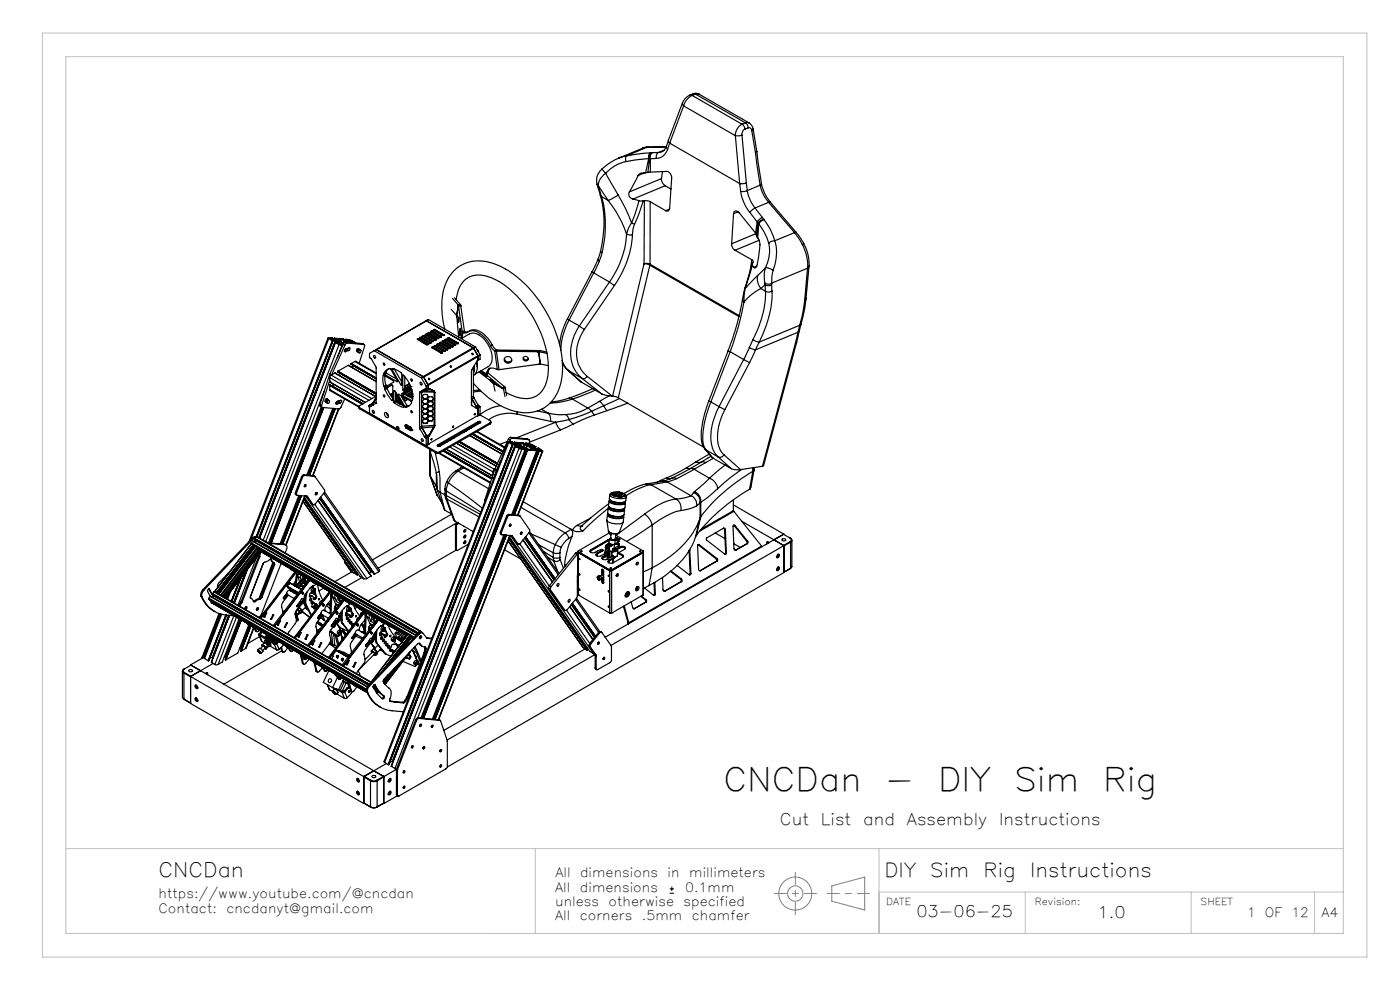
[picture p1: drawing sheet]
<svg xmlns="http://www.w3.org/2000/svg" width="297mm" height="210mm" viewBox="0 0 297 210" stroke-linecap="round" stroke-linejoin="round" font-family="sans-serif">
<defs><g id="words">
<g font-size="6.8" fill="#010000">
<text x="153.5" y="167.8">CNCDan</text>
<text x="187.8" y="167.8">-</text>
<text x="199" y="167.8">DIY</text>
<text x="215.2" y="167.8">Sim</text>
<text x="234" y="167.8">Rig</text>
</g>
<text font-size="4.2" x="33.6" y="186">CNCDan</text>
<g font-size="4.1">
<text x="187.6" y="186">DIY</text>
<text x="197.4" y="186">Sim</text>
<text x="208.7" y="186">Rig</text>
<text x="218.5" y="186">Instructions</text>
</g>
<g font-size="3.4" fill="#010000">
<text x="165.5" y="175.1">Cut</text>
<text x="174.2" y="175.1">List</text>
<text x="183.1" y="175.1">and</text>
<text x="192.4" y="175.1">Assembly</text>
<text x="211.9" y="175.1">Instructions</text>
</g>
<g font-size="3.4">
<text x="194.4" y="194.6">03-06-25</text>
<text x="232.8" y="194.7">1.0</text>
</g>
<g font-size="2.7">
<text x="117.8" y="186">All</text>
<text x="123.1" y="186">dimensions</text>
<text x="141.6" y="186">in</text>
<text x="146.2" y="186">millimeters</text>
<text x="33.6" y="190.6">https://www.youtube.com/@cncdan</text>
<text x="117.8" y="189.2">All</text>
<text x="123" y="189.2">dimensions</text>
<text x="145.3" y="189.2">0.1mm</text>
<text x="33.6" y="193.6">Contact:</text>
<text x="48" y="193.6">cncdanyt@gmail.com</text>
<text x="117.8" y="192.2">unless</text>
<text x="117.8" y="195.2">All</text>
<text x="123" y="195.2">corners</text>
<text x="129.1" y="192.2">otherwise</text>
<text x="136.2" y="195.2">.5mm</text>
<text x="145" y="192.2">specified</text>
<text x="146.8" y="195.2">chamfer</text>
<text x="264.6" y="194.5">1</text>
<text x="268.4" y="194.5">OF</text>
<text x="274" y="194.5">12</text>
<text x="280.3" y="194.5">A4</text>
</g>
<g font-size="2">
<text x="188" y="192">DATE</text>
<text x="219.5" y="192">Revision:</text>
<text x="254.7" y="192">SHEET</text>
</g>
</g></defs>
<g fill="none" stroke="#000" stroke-width=".25">
<path d="M147.1 19.9l.6-.1 .6 .2M147.1 19.9l.4 .1M147.1 19.9l-.7 .3M147.5 20h.8M147.5 20l-.7 .2M147.5 20l10.7 6.1M148.3 20l10.7 6.1M126.6 39.1l.2 .4M126.6 39.1l.3 .3M126.8 39.5l.2 .2M126.8 39.5l.6 1.9M126.9 39.4l2.1 3.1"/>
<path d="M126.9 39.4l.1 .3M127 39.7l.6 2M127.7 35.9h-.1a3.1 3.1 0 0 0-1 3.2M127.7 35.9l.8 .9M128.5 36.8l2.6 4.6M128.5 36.8a3.2 3.2 0 0 0-1.6 2.6M131.3 33.5a11.5 11.5 0 0 0-3.6 2.4M132.8 34.3a8.2 8.2 0 0 0-4.3 2.5M132.9 33.1l-.2 .3 .1 .9M132.9 33.1l-1.6 .4M135.4 37.2l-1.9 3.5M136.3 31.5l-5 2"/>
<path d="M136.8 36.6l-1.4 .6M136.9 36.6l-.3 .1a1.36 1.36 0 0 0-1.2 .5M137.2 31.2l-.9 .3M137.2 31.2l-4.3 1.9M137.4 31.2l-1.1 .3M137.4 36.6h-.5M137.4 31.2h-.2M137.6 33.6l-4.8 .7M137.6 33.6l-.7 3M137.6 33.6l.2 .2M137.8 33.8l-.4 2.8M138 36.5l3.4-.1a1.33 1.33 0 0 1 1.1 1.4l-.4 6.4a.54 .54 0 0 1-.3 .5 .54 .54 0 0 1-.6 0"/>
<path d="M138 33.7l-.2 .1M138 36.5l-.6 .1M138 33.7v2.8M138.1 32.4l-5.2 .7M138.1 32.4a1.07 1.07 0 0 0-.5 1.2M138.1 32.4h.1M138.1 32.4a1.07 1.07 0 0 0-.3 1.4M138.4 32.4h-.3M138.4 32.4a1.18 1.18 0 0 0-.4 1.3M139.2 33.6l-1.2 .1M139.7 32.3a1.05 1.05 0 0 0-.5 1.3M139.7 32.3l-1.3 .1"/>
<path d="M140.3 37.9l.2 .8 .6 .7M140.3 37.9l-6.8 2.8M140.5 36.4l-.2 1.5M140.9 31.8l-1.2 .5M141.1 39.4l-6.8 2.8M141.1 39.4l1.2 .7M141.3 31.1l-3.9 .1M141.3 31.2h-4.1M141.4 31a1.78 1.78 0 0 1-1.7 1.3M141.4 31v.4l.2 .2M141.6 31.6a2.61 2.61 0 0 1-2.4 2M141.8 29.7l-.4 1.3"/>
<path d="M142.1 30.4h.1M142.1 30.4l14.8 8.5M142.1 30.4l-.5 1.2M144.8 21.8l-3 7.9 .3 .7M144.8 21.8v.4l.2 .3M145 22.5l-2.9 7.9M145 22.5l11 6.3M146.4 20.2h-.2a3 3 0 0 0-1.4 1.6M146.4 20.2h.4M146.8 20.2l-.7 .5-.5 .6-.6 1.2M146.8 20.2l10.6 6.1M156 28.8l.9 10.1"/>
<path d="M156.9 38.9h.1M156.9 38.9l.2 1.7M157.4 28.7l-1.4 .1M157.4 26.3a2.81 2.81 0 0 0-1.4 2.5M157.4 26.3a1.24 1.24 0 0 1 .6 1.1M157.4 28.7l.9 10.1M158 27.4a1.19 1.19 0 0 0-.6 1.3M158.2 26.1l.3 .3 .2 .7M158.2 26.1h.8M158.2 26.1l-.8 .2M158.3 38.8l-1.4 .1M158.3 38.8l.2 1.6"/>
<path d="M158.7 27.1a.61 .61 0 0 1 .8 .6M158.7 27.1l-.7 .3M159 26.1l.5 .5 .3 .8M159.5 27.7l.8 4.7M159.8 27.4l-.3 .3M159.8 27.4l.7 4.7M160.3 32.4l1 6.9M160.5 32.1l1 6.9M160.5 32.1l-.2 .3M161.3 39.3a8.1 8.1 0 0 0 1.8 3.6M161.3 39.3l-2.8 1.1M161.5 39l.7 1.9 1.2 2"/>
<path d="M161.5 39l-.2 .3M125.6 57.7l.3 .2M125.6 57.7l-5.2 10M125.9 57.9l3.4 1.9M125.9 57.9l-5.2 10M126.8 55.1l-1.2 2.6M126.8 55.1l.3 .2M127.1 55.3l-1.2 2.6M127.4 41.4a23.7 23.7 0 0 1 0 11.9M127.4 41.4l.2 .3M127.4 53.3l-.6 1.8M127.4 53.3l.3 .2"/>
<path d="M127.6 41.7a23.5 23.5 0 0 1 .1 11.8M127.6 41.7l1.4 .8M127.7 53.5l-.6 1.8M129 42.5l2.3 3.5 1.6 3.7M129.3 59.8l1.1 .8M129.3 59.8l-6.4 9.3M131.1 41.4a31.3 31.3 0 0 1 2.9 5.9M131.1 41.4l-2.1 1.1M132.9 49.7a19.8 19.8 0 0 1-3.6 10.1M132.9 49.7l.6 .1h.7M133.5 40.7a1.03 1.03 0 0 0 .8 1.5M134 47.3l-.6 1.1-.5 1.3"/>
<path d="M134 47.3l.6 .2M134.2 49.8a20.9 20.9 0 0 1-3.8 10.8M134.3 42.2l1.2 .4M134.6 47.5l-.3 1-.1 1.3M135.5 42.6l-.8 2.8-.7 1.9M135.5 42.6h1M136.5 42.6l-1.9 4.9M136.6 55.9h.7l.6 .1M136.6 55.9l1.3 .4M136.6 55.9l-6.6 28.1M136.7 42.6l1.2 .2M136.7 42.6l-.1 13.3"/>
<path d="M136.7 42.6h-.2M137.9 56.3l-6.7 28.1M137.9 56.3l18.9 10.9M137.9 56v.3M137.9 56l18.9 10.9M137.9 42.8v13.2M137.9 42.8l3.3 1.9M142 44.3l-.8 .4M155.2 51.7v.2a1.47 1.47 0 0 0 .7 1.2M155.6 45.3a.61 .61 0 0 1 .5-.6 .61 .61 0 0 1 .7 .4l3.5 4.4M155.6 45.3l-.4 6.4M155.9 53.1l3.6 2"/>
<path d="M156.6 44.9l-1 .4M157.1 40.6a9.4 9.4 0 0 0 2 4.4M158.5 40.4l-.7 .2h-.7M158.5 40.4a8.5 8.5 0 0 0 1.7 3.7M159.1 45l1.5 2.1M159.5 56l-1.5 5.1M159.5 55.1a.49 .49 0 0 1 .3 .5 .49 .49 0 0 1-.3 .4l.1 .3M159.5 55.1l-.3 2.2M159.6 56.3l-1.5 4.9M159.6 56.3l.3 .4M160.2 44.1l-1.1 .9M160.2 44.1l1.5 2"/>
<path d="M160.3 49.5l.2 .5M160.5 50l.2 .5M160.5 56.4l-.6 .3M160.6 47.1l.2 .2M160.6 47.1l-.3 2.4M160.7 50.5l.3 .5M160.7 58.4l-2.6 2.8M160.7 58.4a3.4 3.4 0 0 0 .7 2.8M160.8 47.3l.1 .1M160.8 47.3l-.3 2.7M160.8 50.6l-.4-1-5.2 2.1M160.9 47.4l-.2 3.1"/>
<path d="M160.9 47.4a12.6 12.6 0 0 1 2.2 4.2M161 51a12.7 12.7 0 0 1-.4 5.4l-.3 .4-.4-.1M161 51l-5.1 2.1M161.7 46.1l.3 .5M161.7 46.1l-1.1 1M162 46.6l-.6 .2-.6 .5M162 46.6h.1M162.1 46.6a12.8 12.8 0 0 1 2.3 4.5M162.1 46.6l-1.2 .8M162.4 56.8l-1.7 1.6M162.4 56.8l1.6 .5M162.4 56.8l-.3 1.2 .1 2"/>
<path d="M163.1 42.9l5.5 6.4M163.1 42.9l-2.9 1.2M163.1 51.6a7.6 7.6 0 0 1-.7 5.2M163.4 42.9l5.5 6.4M163.4 42.9h-.3M164 57.3l-.3 2.8M164.4 51.1a9.1 9.1 0 0 1-.4 6.2M164.4 51.1l-1 .2-.3 .3M168.6 49.3l1.6 2.6M168.6 49.3l-4.2 1.8M168.9 49.3l1.6 2.3M168.9 49.3h-.3"/>
<path d="M170.2 51.9a9.6 9.6 0 0 1 1.1 5M170.5 51.6a8.9 8.9 0 0 1 1.1 4.9M170.5 51.6l-.3 .3M171.3 56.9l-7.6 3.2M171.3 56.9l-.6 6.8M171.6 56.5l-.3 .4M171.6 56.5l-.6 6.8M69.6 71.7l-16.8 43.1M69.7 71.8l.8 .4M69.7 71.8l-16.5 42.7M70 79.4l-2.1 6.4M70 79.4l.3 .1"/>
<path d="M70 79.3v.1M70 79.3l.3 .2M70.2 71.7v.1M70.2 71.8l.9 .4h.8M70.2 71.7h.1M70.2 71.7l.3 .1M70.2 72l.5 .3M70.2 72l.4 .1M70.2 72v.1M70.3 79.6l-.3 .5M70.3 79.6l8.6 5M70.3 79.5h.1"/>
<path d="M70.4 71.7l-.8-.1 .1 .2M70.4 71.7h.1M70.4 71.7l.1 .1M70.5 72.2h.1M70.5 72.2l-16.1 41.6M70.5 71.8l-.1 .1M70.6 72.2v.1M70.6 72.2l-16.2 41.6M70.6 72.3h.1M70.6 72.1l.5 .1M70.6 72.3l-16.1 41.5M70.6 72.1v.1"/>
<path d="M70.7 72.3l-16.2 41.5M70.9 71.8h.1M70.9 71.7l1.9 .3M70.9 71.7l-.1 .4M71 71.8l.4 .1M71 71.8l-.1 .3M71 79.1l8.7 5M71 79.1l-.7 .5M71.1 79.2h.1M71.1 72.2l.1 .1M71.1 72.2l-16.2 41.8M71.2 72.6l.4 .3h.4v-.1"/>
<path d="M71.2 72.6l.7 .5M71.2 72.6l-16.2 41.6M71.2 72.3l.8 .4M71.2 72.3l-16.2 41.8M71.4 71.9h.1M71.4 71.9l-.2 .3M71.4 71.9l.4 .2M71.4 71.9l-.1 .3M71.6 78.8l8.2 4.8M71.6 78.8l8.2 4.7M71.6 78.8h.1M71.7 78.8l8.1 4.7"/>
<path d="M71.7 78.7l8.1 4.7M71.7 78.7v.1M71.8 72.4l.6 .3zM71.8 72.1l.1 .1M71.8 72.1v.1M71.9 72.2v.1M71.9 73.1l.6 .2M71.9 73.1l-16.1 41.5M72 72.7v.1M72 72.7l-.1 .2M72 72.8v.1M72.1 79.2h.1"/>
<path d="M72.1 79.2l-.3 .4M72.1 72.2v.2l.8 .4M72.1 72.2v.1M72.3 72.8l.4 .4M72.3 72.8l.5 .1M72.3 72.8l-.1 .1M72.5 72l.5 .3M72.5 72l-.9-.1 .5 .3M72.5 72l-.2 .5M72.5 73.3h.2M72.5 73.3l-1 2.6M72.6 72h.1"/>
<path d="M72.6 72l1 .4 .7 .1M72.6 72h.4M72.8 72.9l.4 .3M72.8 72.9l-2.8 6.4M72.8 72h.1M72.9 72h.1M73 72.3h.1M73 72.3l-.2 .5M73 72l-.1 .2M73.1 72.3l.5 .2M73.1 72.3l-.3 .5M73.1 74.5l.2 .1"/>
<path d="M73.2 73.2l-2.9 6.3M73.3 74l.4-.1a.28 .28 0 0 1 .4-.2 .28 .28 0 0 1 .2 .4l-.3 .3M73.3 74a.29 .29 0 0 0-.2 .3 .29 .29 0 0 0 .2 .3M73.3 72.6l-.5 .3M73.3 72.6l.4 .2M73.3 72.6l3.5 .3M73.3 74l-.1 .3M73.4 72l.9 .1 1.1 .6M73.4 72h.1M73.4 72l.1 .1M73.4 72l-.1 .3M73.4 72l-.2 .3"/>
<path d="M73.4 74l-.1 .2M73.5 72.1h.3M73.5 74l-.1 .2M73.5 72.1l-.1 .2M73.6 72.5h.1M73.6 73.9l-.2 .3M73.6 72.5l-.1 .1M73.6 74.1l-.5 .2M73.6 74.1l.4 .3M73.7 72.8l-.5 .4M73.7 72.8l3.5 .3M73.7 72.5l.1 .1"/>
<path d="M73.7 72.5l-.1 .1M73.8 72.1h.1M73.8 72.1l-.1 .3M73.9 72.1l.4 .2M73.9 72.1l-.1 .4M73.9 73.8l-.3 .3M73.9 77.5h.1M73.9 77.5l5.9 3.4-5.9-3.4-2.2 1.2M74 74.4l-.7 .2M74.2 72.6l.2 .1M74.3 72.3v.2M74.3 72.3l-.1 .2"/>
<path d="M74.3 72.5h.1M74.5 77.2l5.3 3.2M74.5 77.2l5.3 3M74.5 77.1v.1M74.5 77.1l5.3 3.1M74.9 72.5h.1M74.9 72.5l-.4-.1 .3 .3M74.9 72.5l-.1 .2M74.9 77.5h.1M74.9 77.5l-.2 .5M74.9 72.5l.5 .2M74.9 72.5v.2"/>
<path d="M75.3 76.7l.2-.1 4.3 2.5M75.3 76.7l4.5 2.6M75.3 76.7l-.8 .4M75.4 72.7h-.1M75.7 74.5h.1M75.9 73.9l-.2 .6M76 73.9l.2 .2M76 74l-.2 .6-.1-.1M76.1 74l-.3 .6M76.2 74.1v.3l-.2 .3M76.2 74.1l.4 .2M76.6 74.3v.1a.37 .37 0 0 1-.2 .5 .37 .37 0 0 1-.5-.3l-.2-.1"/>
<path d="M76.6 74.3l-.4-.2a.34 .34 0 0 0-.4-.1 .34 .34 0 0 0-.1 .5M76.8 72.9l.5 .2M76.8 72.9l.4 .2M77.2 73.1l.2 .3-1.2 3.6M79.3 75.5a.31 .31 0 0 1 .3 .1 .31 .31 0 0 1 0 .4l-.3-.3zM79.4 74.4l-1 .6v.8l.4 .3 1 1.8-.1 7.7M79.4 74.4l10 5.8M79.8 74.1l-.4 .3M79.8 74.1l10 5.8M81.3 79.6h.1l2.1 1.3v.2l-1.8 1-.2-.2M81.3 79.6a3.9 3.9 0 0 0 .2 2.3M81.4 77l.2 .1v.3a.24 .24 0 0 1-.3-.1 .24 .24 0 0 1 .1-.3z"/>
<path d="M81.4 79.6h-.1M81.5 79.2l.1 .2M81.5 79.2a1.04 1.04 0 0 1 1.4-.9l1.4 2.5-.1 .2M81.6 79.4l2.6 1.6M81.7 79.7l-.1 .8 .3 1.2M81.9 78.9l.1 .3M81.9 78.9l-.4 .3M82 79.2l-.4 .2M82 79.2l2.1 1.2M82.4 78.3l-.5 .6M83.2 78.4l-.1-.1a2.56 2.56 0 0 1 2.1 1v2.4l-.2-.1M83.2 78.4l1.8 3.2"/>
<path d="M83.5 78.2l-.3 .2M83.6 78.3l1.6 2.7M85.4 79.7l.1-.1a5.7 5.7 0 0 1 1.6 2.5l-1.4 .8-.3-.3M85.4 79.7v2.9M85.6 79.6l-.2 .1M85.9 79.9v2.5M88.5 72h.4M88.9 71.9l-.3-.1-.1 .2 2 1.1a.17 .17 0 0 0 .2 .1 .17 .17 0 0 0 .1-.3M88.9 71.9l1.9 1M88.9 71.9v.1M88.9 72l1.9 1.1M89.4 71.5l-.3 .1 2 1.2h.2v-.2"/>
<path d="M89.4 71.6l-.3 .1M89.4 71.5v.1M89.4 71.5l1.9 1.1M89.4 71.6l1.9 1.2M89.5 71.7v.2M89.5 72.4v.2M89.8 79.9l-.4 .3M89.8 79.9l1 1.8M90 71.2l-.4 .1 2.1 1.2h.2v-.2M90 71.3l-.3 .1M90 71.2l1.9 1.1M90 71.3l1.9 1.1"/>
<path d="M90 71.2v.1M90.1 72.7l-.1 .1M90.2 72.8l-.1 .1M90.2 71h.4M90.3 71l1.9 1.1a.17 .17 0 0 0 .2 .1 .17 .17 0 0 0 .1-.2M90.4 68l.1 .1M90.4 68h.1M90.4 68l-10.6 6.1M90.5 72.9l-.2 .2M90.5 68.1l-10.6 6.1M90.5 68.1l9.9 5.7M90.5 68l9.9 5.8"/>
<path d="M90.5 72.9v.2M90.6 70.9h-.4l.1 .1M90.6 70.9v.1M90.6 70.9l1.9 1.1M90.6 71l1.9 1.1M90.8 73.1h.1M90.8 72.9v.2M90.8 70.7h.3M90.9 67.8l-.5 .2M90.9 67.8l-.4 .2M90.9 67.8l9.9 5.7M91.1 70.5a.17 .17 0 0 0-.2 0 .17 .17 0 0 0-.1 .2l1.9 1.1a.17 .17 0 0 0 .3 .1 .17 .17 0 0 0 0-.3"/>
<path d="M91.1 70.5l1.9 1.1M91.1 70.5v.2M91.1 70.7l1.9 1.1M91.2 70.7v.2M91.2 71.4v.1M91.2 72v.2M91.2 72.7v.1M91.3 72.8h.1M91.3 72.6v.2M91.4 70.4l1.9 1.1h.3v-.2M91.6 73.8l1.9 1.1h.3v-.2M91.7 70.2h-.3v.2"/>
<path d="M91.7 70.3l-.3 .1M91.7 70.2l1.9 1.1M91.7 70.2v.1M91.7 70.3l1.9 1.2M91.9 73.6h-.2l-.1 .2M91.9 73.7l-.3 .1M91.9 73.6l1.9 1.1M91.9 72.3v.2M91.9 73.6v.1M91.9 73.7l1.9 1.2M92.3 69.9l-.4 .1 2 1.2 .3-.1v-.1M92.3 70l-.4 .1"/>
<path d="M92.3 69.9v.1M92.3 69.9l1.9 1.1M92.3 70l1.9 1.1M92.5 73.3l-.4 .1 2.1 1.2 .2-.1v-.1M92.5 73.4h-.4M92.5 73.4l1.9 1.1M92.5 73.3l1.9 1.1M92.5 72v.1M92.5 73.3v.1M92.5 72.1h.1M92.7 73.1h.3M93 72.9l-.3 .2 2 1.2 .2-.1v-.1"/>
<path d="M93 71.8h.1M93 72.9l1.9 1.2M93 71.6v.2M93 72.9v.2M93 73.1l1.9 1.1M93.3 72.8h.3M93.6 72.6a.17 .17 0 0 0-.2 0 .17 .17 0 0 0-.1 .2l1.9 1.1a.17 .17 0 0 0 .2 .1 .17 .17 0 0 0 .1-.3M93.6 72.6l1.9 1.1M93.6 71.3v.2M93.6 72.6v.2M93.6 72.8l1.9 1.1M93.6 71.5h.1"/>
<path d="M93.8 74.7v.2M93.8 74.9h.1M94.2 72.3l-.4 .1 2 1.2h.3v-.2M94.2 72.4l-.4 .1M94.2 72.3l1.9 1.1M94.2 71v.1M94.2 72.3v.1M94.2 72.4l1.9 1.1M94.2 71.1h.1M94.4 69.8a14.1 14.1 0 0 1 1.1-11.3 7.6 7.6 0 0 1 9.3-2.6 22.4 22.4 0 0 1 11.1 10.3 21.8 21.8 0 0 1 3.1 15 7.6 7.6 0 0 1-10.3 5.9 19.1 19.1 0 0 1-8.3-5.8M94.4 74.4v.1M94.4 74.5h.1"/>
<path d="M94.7 72l-.3 .1 2 1.2 .2-.1v-.1M94.7 72.1h-.3M94.7 72l1.9 1.1M94.7 72v.1M94.7 72.1l1.9 1.1M94.9 74.1v.1M94.9 74.2h.1M95 71.8h.3M95.3 71.6l-.4 .1 2 1.2a.17 .17 0 0 0 .2 .1 .17 .17 0 0 0 .1-.3M95.3 71.6l1.9 1.1M95.3 71.6v.2M95.3 71.8l1.9 1.1"/>
<path d="M95.5 73.7v.2M95.5 73.9h.1M95.5 77.6l.2 .3M95.7 65.6l1.2 1.3M96 63.3l1.2 1.4M96.1 73.4v.1M96.1 73.5h.1M96.4 63.2l1.2 1.4M96.6 73.1v.1M96.6 73.2h.1M96.8 63.6a5.2 5.2 0 0 1 3.9-5.2 10 10 0 0 1 7.6 3.1 24.1 24.1 0 0 1 8 16.7 6.5 6.5 0 0 1-2.4 5.8 6.5 6.5 0 0 1-6.5-.8M96.8 66.9l.1 .4"/>
<path d="M96.9 66.9h.1M96.9 66.9v.2M96.9 67.1h.1M96.9 67.1l.4 4.4M97.2 72.9h.1M97.2 72.7v.2M97.2 64.7l.1 .1M97.2 64.7l-.3 2.2M97.3 64.9l.7 5.4M97.3 64.9h.5M97.3 64.8l-.4 2.1M97.3 64.8v.1"/>
<path d="M97.3 64.8h.5M97.3 67.3v1.1zM97.6 69.6v1.6a.41 .41 0 0 1-.1-.7zM97.6 64.6l.2 .2M97.6 64.6l-.4 .1M97.8 64.9l.7 5.4M97.8 64.8v.1M97.9 71.8l1.7-1a2.86 2.86 0 0 1 3.3 1.3 5 5 0 0 1 1.2 5.2l-.5 .5-2.8 1.6M98 70.3l.2 .2M98 70.3h.5M98 70.3l-.2 1.5M98.2 70.5l.5 .2a2.65 2.65 0 0 1 3.6 .4l.9 .9 .9 1.4"/>
<path d="M98.2 70.5l-.2 1.2M98.5 70.3h.1M98.6 70.3l.6 .1M98.6 70.3l-.4 .2M99.3 70.4a2.67 2.67 0 0 1 3.6 .8l.6 .5 .9 1.5M100.1 75l.2 .2M100.4 73.8l.1 .1M100.4 73.8l-10.7 6.1M100.4 77.8v6.3M100.5 73.9l-10.6 6.1 .9 1.6 10.6-6.1M100.5 73.9l.9 1.6M100.5 77.7l-.1 1.3"/>
<path d="M100.6 77.6v.8l-.2 .8M100.8 73.5l.1 .1M100.8 73.5l-.4 .3M100.9 73.6l-.4 .3M100.9 73.6l.9 1.6M101.1 76.7a2.67 2.67 0 0 1-.7 3M101.1 76.7l.1 1.1M101.2 74.2l.3 .5M101.2 74.1l.3 .6M101.2 77.8h.1M101.4 75.5v.1l-10.6 6.1M101.4 75.5v.1"/>
<path d="M101.4 76.4l-.2 .2-1.2 2.1v7.1M101.4 75.6v.8M101.6 78.9l3.1 2.3M101.8 75.2v.1M101.8 75.2l-.4 .3M101.8 75.3l-.4 .3M101.8 75.3v.9l-.4 .2M101.9 78.7l1.4 .8M102 79l1.3 .9zM102.1 78.6l1.1 .7M103.2 79.3v.2M103.2 79.5h.1"/>
<path d="M103.3 79.5l3.4 2.9M103.3 79.5h-.1M103.3 79.5h.1M103.4 79.3l-.1 .2M103.5 79.1h.1M103.5 79.1l3.5 2.9M103.9 78.1l-.4 .5-.1 .7M104 78.1l-.6 1.2M104.1 73.4l.9 1.1M104.4 73.2l-.3 .2M104.4 73.2l.9 1.1M105 74.5h.3"/>
<path d="M105 74.5l.5 3.9M105.3 74.3h.1M105.3 74.5l.6 3.9M105.3 74.5l8.7 .1M105.3 74.3l-.3 .2M105.4 74.3l-.1 .2M105.4 74.3l8.7 .1M105.5 78.4l-.6-.2a1.2 1.2 0 0 0-1.7 1.1M105.5 78.4h.4M107 76.1a.82 .82 0 0 0 .7 .7 .82 .82 0 0 0 .8-.4M107.2 75.8a.78 .78 0 0 1 1.2 0 .78 .78 0 0 1-.2 1.2 .78 .78 0 0 1-1.1-.3l-.1-.5zM111 75.9a.6 .6 0 0 0 .5 .4 .6 .6 0 0 0 .6-.2"/>
<path d="M114 74.6h.1M114 74.6h.2M114.1 74.4h.1M114.1 74.4l-.1 .2M114.1 74.4h.2M114.2 74.6h.1M114.2 74.6l.4 2.6M114.3 74.4h.2M114.3 74.6l1.7 .4M114.3 74.6l.4 2.6M114.3 74.4l-.1 .2M114.4 77.2h.1"/>
<path d="M114.4 77.2l-8.5 1.2M114.5 74.4l-.2 .2M114.5 74.4l1.5 .3M114.6 77.2h.1M114.6 77.2h-.2M114.7 77.2l1.6 .4M119.3 76.5l.5 1.2 .7 .9M119.3 77l1.1 1.4M120.4 67.7l-.4 .7a13.8 13.8 0 0 0-1.3 4.7M120.4 67.7l.3 .2M120.4 78.4l2.9 2.6M120.4 78.4l.1 .2"/>
<path d="M120.5 78.6l3 1.7M120.5 78.6l2.8 2.4M120.7 67.9a14.4 14.4 0 0 0-1.7 6.4M120.7 67.9l2.2 1.2M122.9 69.1l1.1 .8M122.9 69.1a8.9 8.9 0 0 0-.7 9.8l1.3 1.4M124 69.9a7.5 7.5 0 0 0-.1 9.3l.7 .7M124.6 79.9a.98 .98 0 0 1-1.1 .4M124.6 79.9l5.3 4.1M130.4 60.6l-6.4 9.3M154.4 74.5l.5 .1M154.4 74.5l-4 10.6"/>
<path d="M154.9 74.6l2.9 1.7M154.9 74.6l-4.1 10.7M157.5 63.5a54.4 54.4 0 0 1-3.1 11M157.5 63.5l.3 .6M157.8 76.3l1.2 .6M157.8 76.3l-5.3 9.9M157.8 64.1l-1.1 5.1-1.8 5.4M158 61.1l-.5 2.4M158 61.1l.1 .1M158.1 61.2l-.3 2.9M159 73.7l-1.2 2.6M159 73.7l1.3 .5"/>
<path d="M159 76.9l-5.2 10M159.7 72l-.7 1.7M159.7 72l.9 .5 .5 .1M160.3 74.2l-1.3 2.7M161.1 72.6l-.8 1.6M161.4 61.2l-1.7 1.1-1.9 1.8M161.4 61.2l1 .6M162.2 60a1.25 1.25 0 0 0 1.5 .1M162.2 60l.1 .4M162.3 60.4l-.9 .8M162.3 60.4l.1 1.4M162.4 61.8a20.7 20.7 0 0 1-2.7 10.2"/>
<path d="M163.7 60.4a1.31 1.31 0 0 1-1.4 0M163.7 60.1v.3M163.7 60.4l.1 1.3M163.8 61.7a23 23 0 0 1-2.7 10.9M163.8 61.7a1.15 1.15 0 0 1-1.4 .1M168.8 72.7l-7.1 26.2M169 72.6l-7 26.2-.3 .1M169 72.6l-.2 .1M169.3 70.5l-.5 2.2M169.3 70.5l-9 3.7M169.5 70.3l-.5 2.3M169.5 70.3l-.2 .2"/>
<path d="M169.7 69l-.4 1.5M169.7 69l-8.6 3.6M169.9 68.7l-.4 1.6M169.9 68.7l-.2 .3M170.7 63.7l-.6 3.5-.4 1.8M171 63.3l-.4 2.7-.7 2.7M171 63.3l-.3 .4M67.9 85.8v.3l.4 .3M67.9 85.8l.3 .2M68.2 86.3l-11.2 28.8M68.2 86v.3l.2 .1M68.4 86.4l3.5 .3"/>
<path d="M68.4 86.4l-11.2 28.8M68.5 86.5l-11.1 28.7M68.7 86.5l-11.2 28.7M68.8 82.8l-12.4 32.1M69 85.2l.5 .4M69.3 84.7l-.2 .6M69.4 84.6l.3 .3a.36 .36 0 0 1 .2 .4 .36 .36 0 0 1-.4 .3M69.4 84.6a.37 .37 0 0 0-.4 .6M69.4 84.6l-.3 .7M69.4 84.7l-.3 .6M69.4 85.5l.1 .1M69.5 84.8v.4l-.2 .2"/>
<path d="M69.8 84.9l-.6-.3-.2 .6M70 82.6v.3l6.1 3.5M70 80.7l-1.8 5.3M70 80.1v.9l7.5 4.4M70 81.8v.8M70 81.8l6.8 4M70 80.1l8.2 4.8M70 82.6l6.1 3.6M70 81h.1M70 81.7v.1M70 81.7l6.9 4M70 81.7h.1"/>
<path d="M70 81.7l7 3.9-6.5-3.7M70.5 81.9h.1M70.6 86.6l-5.5 14.2M70.8 81.5l-.3 .4M70.8 86.6l-5.5 14.2M70.9 86.7l-5.4 14.1M71 86.7l-5.4 14.2M71.2 86.7l-5.5 14.2M71.3 85.6l.1 .1M71.5 85.2l-.1 .2M71.7 85.1l-.1 .3M71.8 85.1l-.2 .2"/>
<path d="M71.8 86.7l-5.5 14.2M71.9 85.3l-.6 .2M71.9 86.7l-5.5 14.2M71.9 85.3l.3 .2M72.1 85l-.2 .3M72.2 85.5a.29 .29 0 0 0 .3-.3 .29 .29 0 0 0-.2-.3l-.7 .3a.31 .31 0 0 0-.3 .2 .31 .31 0 0 0 .1 .3M72.2 85.5l-.8 .2M73.1 84.6l-.8 1.8-.4 .3M76.1 86.3l.2 .4M76.3 86.5l16.2 9.3M76.3 86.5v.2M76.3 86.7l16.2 9.4"/>
<path d="M78.3 86l-.1 .2 .2 .1M78.3 86.3h.1M78.3 86v.3M78.4 86l.1 1.8 5.7 3.2M78.4 86h.1M78.4 86h-.1M78.4 86.2l-.1 .1M78.4 86l.3 .1M78.8 85.7h.1M78.8 85.7l-.4 .3M78.8 85.7l.1 .1M78.9 85.8l.2 .1"/>
<path d="M79 85.6h.1M79 85.6l-.2 .1M79 87.1h.2a.25 .25 0 0 1 .3 .3 .25 .25 0 0 1-.3 .2l-.2-.3zM79.1 85.9h.1M79.1 85.5l-.1 .1M79.1 85.9l-.4 .2M79.1 85.6v.3M79.1 85.6l-.2 .2M79.1 85.5h.1M79.2 85.5l-.1 .1M79.2 85.5v.4M79.7 85.6l-1 .5"/>
<path d="M79.7 85.6h.1M79.8 84l-3.6 2.1-.1 .2 .2 .2M79.8 84.5l-.6 1M79.8 84.2l-.7 1.3M81.4 83.7l.2 .1v.3a.24 .24 0 0 1-.3 0 .24 .24 0 0 1 .1-.4zM81.6 87.6a.63 .63 0 0 1 .7 .3 .63 .63 0 0 1-.1 .7h-.1a.79 .79 0 0 1-.5-1zM81.7 82.6l.6 1.2 .8 1.1M81.7 82.4l1.4-.8 .2 .2v3.2l-.2-.1M81.7 82.4v.2M81.9 81.7l.2 .2M81.9 81.7l-.4 .2M82 87.6l.4 .7"/>
<path d="M82.1 82.4l1.2 2M82.1 82.2v.2M82.1 82.2l-.4 .2M82.1 82.4l-.4 .2M83.1 81.7l-1 .5M83.3 83.4l-.5 .3M83.3 84l-.2 .1M83.3 84.1l-.2 .1M83.3 83.9l-.3 .2M83.3 83.8l-.3 .2M83.3 84.8l-.2 .1M83.3 83.5l-.5 .2"/>
<path d="M83.3 84.3v.1M83.5 82.9l.1-.1 .2 .2 1.9 3.2-.1 .2M83.5 85.2l.1 .2M83.5 82.9v2.3M83.6 85.4l.8 .6 1.2 .4M83.7 82.9h-.2M84 85l.1 .2M84 85l-.5 .2M84 83.3v1.7M84.1 85.2l1.5 .8M84.1 85.2l-.5 .2M84.1 83.4l-.1 .1"/>
<path d="M84.1 83.5l-.1 .1M84.1 83.6l-.1 .1M84.2 90.6l.1-.1 .3 .2v.6l5.7 3.3 .1-.1M84.2 90.6v.4M84.3 83.8l-.3 .2M84.3 83.9l-.3 .2M84.3 80.8l-.1 .2M84.4 90.5l-.2 .1M84.5 83.8l.1-.2 2.7 1.6a.65 .65 0 0 1-.5 .9l-.7 .3M84.5 83.8l1.4 2.4M84.5 84.2l-.5 .3M84.6 90.8l-.4 .2"/>
<path d="M84.6 84.4l-.6 .3M84.7 83.7l-.2 .1M84.8 84.7l-.8 .4M84.8 84.7l-.7 .5M84.9 85l-.6 .3M85 85l-.7 .4M85 85.1l-.6 .3M85 85.1l-.6 .4M85.1 83.9l1.2 2.1M85.2 85.4l-.4 .3 .4-.3M85.2 81.4l-.2 .2M85.2 84h.1"/>
<path d="M85.3 83.5l1.8-1.1a2.66 2.66 0 0 1 .4 2.6h-.2M85.3 83.5l.1 .3M85.3 83.5l.4-.3 .1 .4M85.4 83.8l1.9 1.2M85.6 84.2l-.3 .1M85.7 86.3l-.1 .1M85.7 84.2l-.3 .2M85.8 83.6l-.4 .2M85.8 83.6l1.8 1M85.9 82.4l.2 .3M85.9 82.4l-.5 .2M85.9 86.2l.2 .2"/>
<path d="M85.9 90.2l.2 .3zM85.9 84.4l-.4 .2M86 84.5l-.5 .2M86.1 84.5l-.5 .3M86.1 90.7l.1 .1M86.1 90.7l.2-.1 .1 .1M86.1 90.1v.6M86.2 90.1l.9 .5 .2 .6M86.2 90.1h-.1M86.2 90.8l.9 .5M86.3 90.2l.1 .5 .9 .5M86.3 86l.2 .1"/>
<path d="M86.3 90.4h.1M86.3 86l-.4 .2M86.4 90.7l-.2 .1M86.4 90.7l.9 .5M86.4 90.6l.5 .2M86.4 90.2v.4M86.4 84.7l-.6 .4M86.5 84.7l-.7 .4M86.5 86.1l-.4 .3M86.8 90.4l-.4 .2M86.9 86l-.4 .1M86.9 81.4l-1 .5"/>
<path d="M86.9 90.8l.1 .1M86.9 81.4l-1 .6M87 90.9v.1M87 91l.3 .1M87 81.7l-1.1 .7M87.1 81.8l-1.2 .7M87.1 81.9l-1.2 .6M87.1 82h.1M87.1 90.7l-.2 .1M87.2 90.8l-.2 .1M87.2 90.8l-.2 .2M87.3 91.1h.1"/>
<path d="M87.3 91.2l-.2 .1M87.3 91.2h.1M87.3 91.2l-.1 .2-.1-.1M87.3 82.5l-1.6 1M87.3 91l.2 .3zM87.4 82.8l-1.5 .8M87.5 83.1l-1.3 .7M87.5 84.9l-.2 .1M87.5 83.2l-1.2 .7M87.5 83.5l-.9 .5M87.6 83.6l-1 .5M87.6 83.6l-.9 .5"/>
<path d="M87.6 84l-.5 .3 .5-.2M89 90.7l.1 .3M89 83.4v7.3M89.1 83.1l-.1 .3M89.1 91l.9 1.6M89.1 81.1h.3a.27 .27 0 0 1 .2 .3 .27 .27 0 0 1-.2 .3l-.2-.2zM89.4 80.2l1 1.7M89.4 93.1a.29 .29 0 0 1 .4 .2 .29 .29 0 0 1-.2 .3l-.2-.3zM89.4 90.4l.1 .4M89.4 83.1l-.4 .3M89.4 90.4l-.4 .3M89.4 83.1v7.3"/>
<path d="M89.4 83.1l2.7 .1M89.5 82.9l-.1 .2M89.5 82.9l-.4 .2M89.5 90.8l-.4 .2M89.5 90.8l1 1.5M89.5 82.9l2.5 .1M89.6 86.2l.3-.4h.7l.3 .4-.3 .5M89.6 86.2l.3 .5M89.6 85.2l.3-.5h.7l.3 .5-.3 .4M89.6 85.2l.3 .4M89.6 89.4l.3-.5h.7l.3 .5-.3 .4M89.6 89.4l.3 .4"/>
<path d="M89.6 88.3l.3-.4h.7l.3 .4-.3 .5M89.6 88.3l.3 .5M89.6 87.3l.3 .4M89.6 84.1l.3 .5M89.6 86.2l.3 .4M89.9 85.6h.7M89.9 88.8h.7M89.9 87.7h.7M89.9 84.6h.7M89.9 85.6h.1M89.9 86.6v.1M89.9 88.8h.1"/>
<path d="M89.9 89.8h.1M89.9 86.6h.7M89.9 89.8h.7M90 82.6l.4 .2M90 92.6l.1 .1M90 82.6l-.9 .5M90 82.6l-.5 .3M90.1 92.7l.3 .1M90.4 92.8v.1M90.4 81.9v.9M90.4 92.9v1.6M90.5 92.3v.2"/>
<path d="M90.5 82.4l-.5 .2M90.5 92.3l-.5 .3M90.5 92.3h.5M90.5 92.5l-.4 .2M90.5 92.5l.3 .1M90.5 92.5h.4M90.6 86.7h-.7M90.6 89.8h-.7M90.6 84.5l-.7 .1M90.6 87.7h-.7M90.6 84.5v.1M90.6 85.6h.1"/>
<path d="M90.6 86.6v.1M90.6 87.7h.1M90.6 88.7v.1M90.6 89.8h.1M90.6 85.6h-.7M90.6 88.7l-.7 .1M90.7 88.8l.3 .4M90.7 84.6l.3 .4M90.7 86.7l.3 .4M90.7 85.7l.3 .4M90.7 87.8l.3 .4M90.8 92.6v.1"/>
<path d="M90.8 92.6l-.4 .2M90.8 94.2h.1M90.8 82.5h.1M90.8 94.2l-.4 .4M90.8 82.5l-.4 .3M90.8 81.7l-.4 .2M90.8 81.7v.8M90.8 92.6v1.6M90.8 92.7l-.4 .2M90.8 94.2l-.4 .3M90.8 84.1l-.2 .4M90.8 85.1l-.2 .5"/>
<path d="M90.8 86.2l-.2 .4M90.8 87.2l-.2 .5M90.8 88.3l-.2 .4M90.8 89.3l-.2 .5M90.9 87.3l-.3-.5h-.7l-.3 .5M90.9 87.3l-.3 .4M90.9 84.1l-.3-.4h-.7l-.3 .5M90.9 84.1l-.3 .5M90.9 92.5l-.2 .1h.1M90.9 92.5h.1M90.9 80.3l.2 .2M91 92.3l-.1 .2"/>
<path d="M91 86.1h.7M91 89.3h.7M91 85v.1M91 86.1h.1M91 87.1v.1M91 88.2v.1M91 89.2v.1M91 87.1h.7M91 92.5l-.2 .1M91 92.3l.1 .1M91.1 92.4l-.1 .1M91.1 82.4l-.3 .1"/>
<path d="M91.1 82.4l.9 .6M91.1 82.4l1 .6M91.2 95.3l.1 5.7M91.3 95.9l1.3 4.4M91.3 95.4v.5M91.3 95.9v5.1M91.5 93.2h-.1M91.5 93.1l-.1 .1M91.5 95.5l-.2 .4M91.7 85.1l.3-.5-.3-.4h-.7l-.3 .5 .3 .4M91.7 88.2l.3-.4-.3-.5h-.7l-.3 .5 .3 .5M91.7 87.2h-.7"/>
<path d="M91.7 88.2l-.7 .1M91.7 85.1h-.7M91.7 85h-.7M91.7 85v.1M91.7 86.1h.1M91.7 87.1v.1M91.7 88.2h.1M91.7 89.2v.1M91.7 86.1h-.7M91.7 88.2h-.7M91.7 89.2h-.7M92 86.7l-.3-.5-.7 .1-.3 .4 .3 .5"/>
<path d="M92 86.7l-.3 .5M92 85.6l-.3-.4h-.7l-.3 .5 .3 .4M92 85.6l-.3 .5M92 88.8l-.3-.4h-.7l-.3 .4 .3 .5M92 88.8l-.3 .5M92 84.6l-.3 .4M92 87.7l-.3 .5M92 88.8l-.3 .4M92 83l.1 .2M92 90.5l-1 1.8M92 90.5l-2.5 .3M92 83h.1"/>
<path d="M92 90.5l.1 .1M92.1 90.2l-.1 .3M92.1 83l.2 .2M92.1 83.2v7M92.1 90.2l-2.7 .2M92.1 90.6l-1 1.8M92.1 83.2h.2M92.1 90.2l.2 .1M92.3 90.3l-.2 .3M92.3 83.2v7.1M92.3 96l.9 4M92.5 95.8h.7"/>
<path d="M92.5 96.1h.7M92.5 95.8v.3M92.8 94.6h.1M92.8 94.4v.2M93.1 96.2l10.9 6.3M93.2 94.4l.3 .2M93.2 95.8v.3M93.2 96.1l10.9 6.2M94 94l.2 .1M94 95.7l10.3 5.9M94.1 95.6l10.2 6M94.1 95.6l10.2 5.9"/>
<path d="M94.2 95.6l10.2 5.8M94.6 93.6l.3 .2M94.7 95.3l9.8 5.7M95.4 93.2l.2 .1M95.4 94.8l9.2 5.3M95.8 92.9l.3 .1M96 92.8l.2 .2M96 92.8l.3 .1M96.1 90.5h-.1M96.1 94.5l8.8 5.1M96.1 90.4l-.1 .1M96.7 99.9l-.1 .1a5.2 5.2 0 0 0-1.8 2.2"/>
<path d="M96.7 99.9h.5M96.8 94l8.5 4.9M97.2 99.9l-.3 .2a6.8 6.8 0 0 0-1.8 2.3M97.2 99.9l6.4 3.7M97.3 93.7l8.2 4.8M97.5 93.7l8 4.6-8.1-4.6M98.2 99.1l-.4 .1-1.1 .7M98.2 91.5l.3 .2M98.4 99.2l-1.2 .7M98.7 91.3l.3 .1M98.8 91.2l.2 .2M98.8 91.1l.3 .2-.3-.1"/>
<path d="M99.6 90.7l.3 .2M99.7 92.4l6.7 3.9M99.8 90.7l.2 .1M100 84.3l.1 .3M100 85.8l.1 .2M100.1 86h.1M100.1 86l1.1 .6M100.1 84.6l.9 1.6M100.1 84.6l-.1 1.2M100.2 92.1l6.4 3.7M100.3 92.1l6.4 3.7M100.3 92l6.4 3.7"/>
<path d="M100.4 84.1l.1 .3M100.4 84.1l-.4 .2M100.5 84.4l-.4 .2M100.5 84.4l1 1.6M100.7 87.8h.1l-.1 .2zM100.7 87.7v.2M101 86.2l.1 .1M101 86.2v.4M101.1 91.6l5.9 3.4M101.1 86.5l-.1 .1M101.1 86.3v.2M101.1 86.5l.1 .1"/>
<path d="M101.1 86.3l.3 .2M101.2 91.5l5.9 3.4M101.3 88.2h.1M101.3 91.5h-.1M101.4 88l-10.6 6.1M101.4 88.1l-.1 .1M101.4 86.5h-.3M101.4 86.5v1.6M101.4 86.5l-.2 .1M101.5 89.4a.26 .26 0 0 1 .3-.1 .26 .26 0 0 1 .1 .4M101.5 89.7h.4M101.5 86l.1 .1"/>
<path d="M101.5 89.4l-8.7 5M101.5 89.4v.3M101.5 89.7l-8.7 4.9M101.5 86l-.5 .2M101.6 86.1l-.5 .2M101.6 86.1l.2 .1M101.8 82.8l-1.4 .1M101.8 87.9l-.4 .3M101.8 87.9l-.4 .2M101.8 86.2v1.7M101.8 86.2l-.4 .3M101.9 89.7l-8.6 5a.28 .28 0 0 1-.4 0 .28 .28 0 0 1-.1-.3"/>
<path d="M102 83l-1.6 .2M103.9 80.5l.9 .6zM104 89.7l-10.8 6.1M104 89.7v.2M104 89.9l-10.8 6.2M104.1 80.8l.6 .5M104.1 89.5l-.1 .4M104.7 81.2v.1M104.7 81.2l2.1 1.3M104.7 81.3l2.1 1.2M104.7 81.3l.3 1.7M104.9 99.6l-.3 .5"/>
<path d="M105 99.6l.3 .2M105 99.6l-2.1 6.4M105 99.5v.1M105 99.5l.3 .2M105 99.5l-.1 .1M105.3 99.8l-.6 1.9M105.3 99.7v.1M106.2 97.8l-.9 1.9M106.2 86a10.1 10.1 0 0 0-4.4 2l2.2 1.2 .1 .3-.1 .2M106.7 82.4l.1 .1M106.8 82.5h.1M106.8 82.5l.3 1.7"/>
<path d="M107 82l-.3 .4M107 82h.1M107.1 82v.2M107.1 82l-.3 .5M107.1 82.2l-.3 .3M107.1 82.2l.4 1.7M107.6 93.7l-1.6 .6M107.8 93.7l-26.3 67.9 .1 .1M107.8 93.2l.4 .1M107.8 93.2l-2.8 6.3M107.9 93.9l.8 .4M107.9 93.9l-26.3 67.8"/>
<path d="M108.2 93.3l-.2 .4M108.3 92.8l-.5 .4M108.3 92.8l.4 .1M108.3 92.8l3.5 .3M108.3 93.8h.1M108.3 93.8h.4M108.4 93.8l.9 .5h.7M108.4 94.1l.4 .2M108.4 94.1h.1M108.4 94.1h.4M108.7 92.9l-.5 .4M108.7 92.9l3.5 .4"/>
<path d="M108.7 93.8l-.9-.1 .1 .2M108.7 94.3h.1M108.7 94.3l-26.4 67.9M108.7 93.8v.2M108.7 94.3l-26.3 67.9M108.8 94.3h.1M108.8 94.3l-26.4 67.9M108.8 94.1l.5 .2M108.8 94.1l-.1 .2M108.9 94v.1M109 94l-.2 .1M109.1 93.8h.1"/>
<path d="M109.1 93.8l.1 .1M109.1 93.8l2.1 .2M109.1 93.8l-.1 .3M109.2 93.9h.3M109.2 93.9l-.1 .2M109.3 94.3h.1M109.3 94.3l-26.1 67.3M109.3 94.6l.6 .3 .3 .1v-.2M109.3 94.6l.1 .1M109.3 94.6l-26.3 67.9M109.4 94.7h.1M109.4 94.7l.7 .4"/>
<path d="M109.4 94.7l-26.4 67.9 .8 .4M109.4 94.3l.7 .5M109.4 94.3l-26.1 67.3M109.5 93.9h.1M109.5 93.9l-.1 .4M109.6 93.9l.4 .2M109.6 93.9l-.1 .4M109.7 87.3v.5M109.7 87.8a7.8 7.8 0 0 0-6.1 1.2M109.7 87.8l7.1 1.6M109.9 94.5l.7 .2zM110 94.3h.1"/>
<path d="M110 94.1l.1 .2M110 94.1v.2M110.1 94.3h.1M110.1 95.1l.6 .2M110.1 95.1l-26.3 67.9M110.1 94.8h.1M110.1 94.8v.1M110.2 94.8l-.1 .1M110.3 94.3v.1l.8 .5 1.2 .5 .9 .1-.6-.3M110.3 94.3h.1M110.5 94.9l.4 .4 .5 .1M110.5 94.9h.6"/>
<path d="M110.5 94.9h.1M110.7 94l.5 .3M110.7 94l-.9-.1 .5 .4M110.7 94l-.2 .5M110.7 95.3l.7 .1M110.7 95.3l-22.1 57M110.8 94h.1M110.8 94l1 .5M110.8 94h.4M111.1 94.9l.1 .1M111.1 94.9l-.1 .4M111.2 94l-.1 .2"/>
<path d="M111.2 94.3h.1M111.2 95l.5 .1M111.2 95l-.1 .3M111.2 94.3l.6 .2M111.2 94.3l-.2 .5M111.3 95.4h.1M111.4 95.4h.1M111.4 95.4l-22.1 57M111.5 94l.7 .1M111.5 94h.1M111.5 94l-.1 .4 .2-.4M111.6 94h.1"/>
<path d="M111.6 94l.1 .1M111.7 94.1h.3M111.7 94.1l-.2 .3M111.7 95.1l.4 .3M111.7 95.1l-22.2 57.3M111.8 94.5v.1M111.8 94.5l-.3 .5M111.8 95.3l.1 .1M111.8 95.3l.3 .1M111.8 95.3l-22.1 57.1M111.8 93.1l.5 .2M111.8 93.1l.4 .2"/>
<path d="M111.8 94.6l.8 .4M111.8 94.5h.7M111.8 94.6l-.1 .5M111.9 95.4h.1M111.9 95.4l-22.1 57M111.9 95.4l1.9 .2M112 94.1h.1M112 94.1l-.1 .4M112.1 94.1l.4 .3M112.1 94.1l-.2 .4M112.1 95.4h.1M112.2 93.3l.2 .1-.2 .7"/>
<path d="M112.2 94.1l1.4 .6M112.4 94.7l.6 .2zM112.5 94.4v.1M112.5 94.4l-.1 .1M112.5 94.5h.1M112.6 95h.1M112.6 95l-.2 .4M112.6 95v.2M112.6 95.2l-.1 .2M112.6 95l-.1 .4M112.9 95.1h.1M112.9 95.1l.4 .4 .5 .1"/>
<path d="M112.9 95.1l.7 .1M112.9 95.1v.1M113.1 94.5h.1M113.1 94.5h-.4l.9 .6M113.1 94.5l-.1 .2M113.1 94.5l.4 .2M113.1 94.5l-.1 .3M113.5 94.7h.1M113.5 94.7l-.1 .3M113.6 95.2h.1M113.6 95.2l-.2 .3M113.6 94.7h.1"/>
<path d="M113.6 94.7l-.1 .3M113.6 95.1l.9 .2M113.7 95.2l.5 .1M113.7 95.2l-.2 .3M113.8 95.6h.1M113.8 95.6l-5.3 13.6M114 87.2l2.3 .5M114.1 95.1l.4 .2M114.1 95.1h.1M114.1 95.1l-.1 .1M114.2 95.3l.4 .3M114.2 95.3l-5.4 13.9"/>
<path d="M114.2 95.1h.1M114.2 95.1l.9 .6h-.1M114.2 95.6h.1M114.2 95.6h.4M114.2 95.6l-5.3 13.6M114.3 95.6h.1M114.3 95.6l-5.3 13.6M114.4 95.6l.6 .1M114.4 95.6l-5.3 13.6M114.5 95.3h.1M114.6 95.6h.1M114.9 86.8l1.4 .9"/>
<path d="M115 95.7l-5.2 13.6M115.1 95.7l-5.2 13.6M116.3 87.7a1.98 1.98 0 0 1 .5 1.7M116.3 87.7l2.3 .3 1.5-.1M116.8 89.4l1.1 .2M117.9 89.6a2.9 2.9 0 0 0 1.1 1.6M117.9 89.6l-8.3 3.3M119 91.2l-6.7 2.6M120.1 87.9l.6 1.1M120.7 89l-2.8 .6M120.7 89l.9 .9M120.8 84.4l-1.8 .5-2.1 .4"/>
<path d="M120.8 84.4l.7 .3M121.5 84.7l-2.2 .5-2.6 .3M121.5 84.7l3.2 1.9M121.6 89.9l-2.6 1.3M123.3 81l4.4 2.6M123.5 80.3l4.2 3.3M124.7 86.6a9.9 9.9 0 0 1-4.6 1.3M124.7 86.6l.8 .6M125.5 87.2l-1.8 .8-3 1M125.5 87.2l.7 .8M125.8 82.4l-5 2M126.2 88l-4.6 1.9"/>
<path d="M126.3 82.8l-4.8 1.9M127.1 85.2l1 .9M127.1 85.2l-2.4 1.4M127.7 83.6l1.1 .3 1.1 .1M128.1 86.1l.7 1M128.1 86.1l-2.6 1.1M128.8 87.1l-2.6 .9M129.2 84l-2.1 1.2M129.9 84h.1M130 84l1.2 .4M131.2 84.4l18 10.4M131.4 84.5l-3.3 1.6"/>
<path d="M133.2 85.5l-4.4 1.6M145.6 99.3l-4.2 2M145.6 99.3l.9 .1M146.5 99.4l.7 .1M146.5 99.4l-4 2.1M147.2 99.5l-3.6 2M147.2 99.5l3.3 2M147.7 98l.4 .1 .7-.1M147.7 98l-2.1 1.3M148.8 98h.4l.5 .1M148.8 98l-2.3 1.4M149.5 95.2l1.7 1.9"/>
<path d="M149.5 95.2l.3 .2M149.7 98.1l-2.5 1.4M149.8 95.4l2.5 1.5M149.8 95.4l1.4 1.7M150.4 85.1a18.1 18.1 0 0 0-1.5 8.9l.6 1.2M150.4 85.1l.4 .2M150.5 96.3l-2.8 1.7M150.8 85.3a18 18 0 0 0-1.6 9l.6 1.1M150.8 85.3l1.7 .9M150.8 96.8l-2 1.2M151.2 97.1l3.9 2.3M151.3 97.2l-1.6 .9"/>
<path d="M152.3 96.9l2.8 2.5M152.5 86.2l1.3 .7M152.5 86.2a11.4 11.4 0 0 0-1.2 9.2l1 1.5M153.6 96.5a.94 .94 0 0 1-1.3 .4M153.6 96.5l3.5 3.1M153.8 86.9a11.3 11.3 0 0 0-1.3 7.7l.4 1.1 .7 .8M153.8 98.6l-3.3 2.9M155.1 99.4l1 .3 1-.1M157.3 99.6l-2.5 1.9-2.6 2.2M159.7 100a38.7 38.7 0 0 0-11 9.6M159.7 100h.1M159.7 100l-.7 3.8"/>
<path d="M159.7 99.2v.8M160 99.2l-.1 .6-.2 .2M160 99.6l-.7 3.7-.3 .5M161.7 98.9l-4.6 .7M53.3 115.3v.1M53.3 115.3l-7.8 10.2M53.3 115.2v.1M53.3 115.2l.3-.4 34.7 20M53.3 115.4l-7.8 10.1M53.3 115.4l.4 .2M53.3 115.2l34.6 20M53.6 114.1l.2 .2"/>
<path d="M53.6 114.1l-10.6 11M53.7 114.8h.1M53.7 115.6l-7.8 10.1M53.7 115.6h.1M53.8 114.3l-10.6 10.9M53.8 115.6l-7.8 10.2M53.8 115.6v.1M53.8 115.7l.1 .1M53.8 115.7l-7.9 10M53.8 115.7l.4 .2M53.9 115.8l.1 .1M53.9 115.8l-7.7 10.1"/>
<path d="M54 115.9h.1M54 115.9l-7.7 10.1M54 114.9l.1-.3-.2 .4M54 114.3l34.7 20M54 114.3h.1M54.2 115.9h.1M54.2 114.6l-.2 .4M54.2 115.9l-7.8 10.1M54.2 115.9l.3 .2M54.2 114.6l34.4 19.9M54.2 114.6l-.3 .3M54.3 114.5l-.1 .1"/>
<path d="M54.3 114.5h.1M54.3 114.5l34.4 19.9M54.3 113.9l-.5 .4M54.3 113.9l-.3-.1-.4 .3M54.3 113.9h.1M54.4 113.9l34.6 20M54.4 113.9l-.4 .4M54.4 118.3l-3.9 10.1M54.5 113.8l-.1 .1M54.5 113.8l34.6 20M54.5 116.1l.2 .1M54.5 116.1l-7.7 10.1"/>
<path d="M54.7 116.2l-7.8 10.1-.1-.1M54.7 116.2l.2 .2M54.7 116.2l31.8 18.3M54.8 116.5l31.6 18.2M54.9 118.1l.2 .1M54.9 118.1l-3.7 9.4M54.9 117.9v.2M54.9 117.9l.2 .1M54.9 116.4l31.5 18.2M54.9 116.4l-7.7 10.1M54.9 117.6v.3M55 116.7l-.2-.2 .2 .2"/>
<path d="M55.1 118.2l-3.7 9.5M55.1 118v.2M55.1 116.7l-7.6 9.9M55.1 116.7v.1M55.1 116.7l-7.7 9.9M55.1 116.8l31.2 18M55.1 116.8l-7.6 9.9M55.1 116.8h.1M55.1 117.3l.1 .1M55.2 116.8l.2 .2M55.2 116.8l-7.6 9.9M55.2 117.4l-.1 .6"/>
<path d="M55.2 117.2v.2M55.4 117l-7.6 9.8M55.4 117l30.9 17.9M55.4 117l-7.6 9.9M55.9 119.4l-2.8 7.2M56.8 115.1l3.5 .4M57 115.2l3.5 .4M57.4 118.6l.2 .5 .4 .3M57.4 118.6l.2 .1M57.4 118.6h.1M57.6 118.7l.2 .5 .4 .3v.4M57.6 118.7l-.1-.1-.3 .1-1.2 .6-.2 .4"/>
<path d="M57.9 119.3l-3 7.7M58 119.3v.5M58 119.8l.2 .1M58 119.8l-2.6 6.7M58.1 119.5l-2.9 7.2M58.2 119.9l-2.6 6.7M59.7 119.5l-4.2 10.7-.6 .7M60.3 115.5l.2 .1M60.5 115.6a.65 .65 0 0 1 .3 .9l-.3 .8M62.7 104.4v.4l.2 .2M62.7 104.4l.2 .2M62.9 104.6l-.1 .2 .2 .2 2.1 .3"/>
<path d="M63.4 105.1l-4 10.3M63.6 105.1l-3.9 10.3M63.8 105.1l-4 10.3M63.9 105.2l-4 10.2M64 101.2l.2 .1M64 101.2l-1.3 3.2M64 105.2l-4 10.2M64.2 101.3l-1.3 3.3M64.3 106.4l10.7 15.1M64.3 106.3l10.7 15.2M64.5 100.7l-.3 .1-.2 .4M64.5 105.9l11.2 16"/>
<path d="M64.5 100.7l.2 .2M64.5 100.7l2 .2M64.5 105.8l11.3 16.1M64.6 105.7l11.3 16.2h-.1M64.6 105.5l11.8 16.8 .8 .5M64.6 105.2l-4 10.4M64.7 100.9l-.5 .4M64.7 100.9l2.1 .2 2.1 2.9-.1 .5-1.9 2.4-.3 .2-.2-.1M64.7 102.9l.1-.1a.23 .23 0 0 1 .1 .3 .23 .23 0 0 1-.3 0zM64.7 102.8l-.1 .3 .1-.2M64.7 105.2l-4 10.4-.4-.1M64.8 105.2l12.4 17.6"/>
<path d="M65 105.3l1.2 1.6M65.1 105.3h.1M65.2 105.3l1.2 1.7M66.2 106.9l.3 .2M66.2 106.9l.2 .1M66.4 100.9h.1M66.5 100.9l.1 .1M66.5 100.9l.3 .2M66.8 107l11 15.7M67 104.6l.2-.1 .1 .1a.22 .22 0 0 1-.1 .3 .22 .22 0 0 1-.3-.1zM67 104.6v.1M67.1 104.5l-.2 .3"/>
<path d="M67.1 104.6h.1M67.5 106.2l11.2 16M67.5 106.1l11.2 16.1M67.8 105.8l10.9 15.4M67.9 105.7l10.9 15.5M67.9 105.6l11.5 16.2M68 105.5l11.4 16.3M68.7 104.7l11.7 16.6M68.9 104.4l11.6 16.5-.1 .4M73.2 119v.4M73.2 119.4l.2 .1M73.2 119.4l1.2 1.7"/>
<path d="M73.3 119.3l.1 .2M73.4 119.5l1.2 1.7M91.2 100.9l1.5 4.1M91.3 101l1.3 2.1M91.3 101l1.4 4M92.6 103.1l.1 .6M92.6 100.3l.1 2.9M92.6 100.3v2.8M92.6 103.1l.1 .4M92.7 105l1.1 1.8M92.7 103.2v.5M92.7 103.9l1.7 4.3"/>
<path d="M92.7 103.7l.2 .4 .4 .3M92.7 103.2v.1M93.2 100l.1 1.6v2.8M93.2 100l-.6 .3M93.3 104.4l1.1 .6M93.3 104.4l1.1 3.8M94.4 108.2l1.4 .8M94.4 104.7l.1 .9M94.4 103.7l.3 .4M94.4 104.7l.3 .4M94.4 103.7v1M94.5 105.6l1.8 4.7 .2 .2"/>
<path d="M94.5 105.6l.3 .3M94.7 105.1l.1 .8M94.7 104.1l7.3 4.5M94.7 104.1v1M94.7 105.1l7.1 4M94.8 102.2l-.4 1.5M94.8 102.2l.3 .2M94.8 105.9l1.7 4.6M94.8 105.9l6.8 3.7M95.1 102.4l-.4 1.7M95.1 102.4l7.2 5.4M95.8 109.1l-16.8 9.7"/>
<path d="M96.5 110.5l3.9 2.3M96.6 116.5l.3 .3M96.6 111.2l.2 .1M96.6 116.5l.2 .2M96.6 111.2v5.3M96.7 111l-16.5 9.5M96.8 111l-.2 .2M96.8 111l.1 .2M96.8 116.7l-18.7 10.8M96.8 111.3v5.4M96.9 111.2l-.1 .1M97 110.8l-.2 .2"/>
<path d="M97.3 110.9l-.4 .3M97.3 111l-.4 .2M97.3 111l-.5 .3M98.4 111.6l.1 .1M98.6 112.3a.25 .25 0 0 1 .2 .4 .25 .25 0 0 1-.4 0zM98.6 113.6l.1-.1a.28 .28 0 0 1 .1 .4 .28 .28 0 0 1-.4 .1zM98.6 114.8h.1a.28 .28 0 0 1 .1 .3 .28 .28 0 0 1-.4 .1zM98.6 112.3l-.2 .4M98.6 113.6l-.2 .4M98.6 114.8l-.2 .4M99.3 115.5l-2.3 1.3-.2-.1M102.9 106v.4"/>
<path d="M102.9 106l.1 .1M104.6 100.1v.6M106.2 112.8l-.1 .4 .3 .2M106.2 112.8l.2 .2M106.4 113l-.1 .3 .2 .1 2.1 .2M106.9 113.5l-15.2 39.1M107 116.6l3.5 2M107.1 113.5l-15.1 39.1M107.3 113.5l-15.2 39.1M107.4 113.5l-15.1 39.1M107.5 109.5l.2 .2M107.5 109.5l-1.3 3.3"/>
<path d="M107.5 113.5l-15.2 39.1M107.7 109.7l-1.3 3.3M107.8 114.7l16 22.7zM107.9 109.1l-.4 .4M107.9 109.1l.2 .1M107.9 109.1l2.1 .2M108 114.3l16.5 23.6M108 114.2l16.6 23.7M108 114.1l16.7 23.7-.1 .1M108.1 113.9l17.1 24.3 .7 .5M108.1 109.2l-.4 .5M108.1 109.2l2.1 .2"/>
<path d="M108.1 113.6l-15.1 39.1M108.2 111.3l.1-.1a.25 .25 0 0 1 .1 .3 .25 .25 0 0 1-.3 .1zM108.2 111.2l-.1 .3v-.2M108.2 113.6l-15.1 39.1M108.3 113.6l17.6 25.1M108.5 113.6l1.2 1.7M108.6 113.6l.1 .1M108.7 113.7l1.2 1.7M109.7 115.3l.3 .2M109.7 115.3l.2 .1M109.9 109.3h.1M110 109.3l.3 .1"/>
<path d="M110 109.3l.2 .1M110.2 109.4l2.2 3.2-.2 .4-1.8 2.3-.3 .2-.2-.1M110.3 115.4l6.2 8.9M110.5 113v.1M110.5 107.6l9.4 5.5M110.6 112.9l-.2 .3M110.6 112.9h.1M110.6 112.9h.1a.24 .24 0 0 1 0 .3 .24 .24 0 0 1-.3 .1zM111 106.4l10.1 5.9M111.3 114.2l6.2 8.8M111.3 114l6.3 8.9M111.4 113.9l6.3 8.9"/>
<path d="M111.5 113.9l6.3 8.9M111.5 113.9l6.2 8.9M112.2 113l6.2 8.9M112.3 112.7l6.3 9M112.7 113.3l5.1 2.2M114.3 115.6l3.1 1.7M115.4 117l2 1.2M116.2 118.2l1.3 .8M117.4 117.3l.5 .1 .9-.1M117.4 118.2a1.5 1.5 0 0 0 1.4 0M117.4 118.2l.1 .8M117.4 117.3v.9"/>
<path d="M117.5 119l.8 2.2M117.8 115.5l1.3 .6M117.8 115.5l-.4 1.8M118.8 118.2l.1 .5M118.8 117.3v.9M118.9 118.7a1.18 1.18 0 0 1-1.4 .3M118.9 118.7l.6 1.8M119.1 116.1l-.3 1.2M119.8 119.8l.2 .1M119.8 119.8v.4M119.9 113.1a5.7 5.7 0 0 0-2.1 2.4M119.9 113.1a1.47 1.47 0 0 1 .7 1.2"/>
<path d="M120.6 114.3l-1 1-.5 .8M121.1 112.3l.4 .7-.2 .8M121.1 112.3l.4 .2M121.1 112.3l-1.2 .8M121.3 113.8a23.1 23.1 0 0 0-1.5 6M121.3 113.8l-.7 .5M121.5 112.5a2.46 2.46 0 0 0 2.2 .1M122.1 117.4l-5.5 6.8M122.1 117.4l.3 .2M122.2 117.3l.4 .2-.2 .1M122.2 117.3l-.1 .1M122.4 117.6l-5.5 6.9"/>
<path d="M122.4 111.4l-.6 .6-.3 .5M122.4 111.4l.6 .2 .4-.1M122.6 117.1l6.8 4h.3l6.8-4M122.6 117l.1 9.2M122.6 117l-.4 .3M122.7 117.1v9.1M122.7 117.1l6.6 3.9M122.7 116.8v.2M122.7 116.8l-.1 .2 .1 .1M122.7 117l6.7 3.9M122.7 117v.1M122.9 118.5l.1 .1"/>
<path d="M123.3 117h.1M123.4 111.6h.1M123.4 111.6l-.3 .3v.4l.6 .3M125.3 109.9l-2.9 1.5M125.3 116.6a.41 .41 0 0 0 0 .6 .41 .41 0 0 0 .5 .1l.5-.2a1.88 1.88 0 0 1 1.4-.6l.1 .1M125.3 116.6l.1 .1M125.4 116.7a.26 .26 0 0 0-.2 .2 .26 .26 0 0 0 .2 .3M125.4 116.8l-.2 .2M125.4 116.7v.1M126.6 117.4h.1M126.6 117.4a.26 .26 0 0 0-.1 .3 .26 .26 0 0 0 .1 .2M126.6 117.5l-.1 .2"/>
<path d="M126.6 117.4v.1M127.8 116.6v.1M127.8 116.7l-1.2 .7M127.8 116.7h.1M127.8 118.6l.2 .1M127.8 116.9l-1.2 .6M127.9 118.1a.36 .36 0 0 0-.2 .5 .36 .36 0 0 0 .5 .1h.5l1.3-.8 .4 .2M127.9 116.8l-.1 .1M127.9 116.7l-.1 .2M127.9 118.1v.1M127.9 118.2a.24 .24 0 0 0-.2 .2 .24 .24 0 0 0 .2 .2M127.9 118.3l-.1 .2"/>
<path d="M127.9 118.2v.1M128.4 116.6l1.4 .5M128.4 116.5v.1M128.4 116.6l-.1 .9M128.6 117l-.2 .5a.32 .32 0 0 1 .1-.4 .32 .32 0 0 1 .3 0zM128.6 117a.52 .52 0 0 1 .8 .4 .52 .52 0 0 1-.6 .6M128.6 117.1l-.2 .3M128.6 115.9l.1-.1v.1M128.6 115.9l-.2 .1M128.6 115.9l.4 .3M128.7 115.6l-.1 .1M128.7 117.3h.1l-.2 .1"/>
<path d="M128.7 115.8h.1M128.7 115.8l.1 .1M128.7 115.8v.1M128.7 115.9l.1 .2M128.7 115.7v.1M128.7 110.4l.4 2.3M128.7 115.8l.2 .1M128.8 115.5l-.1 .3M128.8 117.1l.2 .2M128.8 117.1l.2 .3M128.8 115.9h.2M128.8 116.1h.2"/>
<path d="M128.8 118l.3 .1M128.8 118h.1M128.8 115.9v.2M128.9 109.2l-.2 1.1a2.74 2.74 0 0 0 2.6 .8 .81 .81 0 0 0 .9-.4l.1-1.1M128.9 115.9h.1M128.9 115.9h-.1M128.9 115.4l.2 .1M128.9 118l.6 .2M128.9 118l-.9 .3M128.9 118l-.1 .7M128.9 117.3a.26 .26 0 0 0-.3-.2 .26 .26 0 0 0-.2 .4M128.9 117.3a1.97 1.97 0 0 0-1.5 .7h-.4a.36 .36 0 0 1-.5-.2 .36 .36 0 0 1 .1-.4"/>
<path d="M128.9 117.3l.2 .1M129 109a.35 .35 0 0 0-.1 .4 .35 .35 0 0 0 .3 .2 3.7 3.7 0 0 0 3.1 .1v-.3M129 115.9v.2M129 109a3.3 3.3 0 0 0 3.3 .4 .87 .87 0 0 1-1.2 .5l-1.2-.2a.8 .8 0 0 1-.9-.7zM129 117.7l-.2 .2h-.1h.1M129 107.8l-3.2 2.8-2.1 2M129 114.5l-3.7 2.1M129 114.5v.1M129 107.7l-.1 1.1a2.48 2.48 0 0 0 2.4 .8 1.16 1.16 0 0 0 1.1-.4l.1-1M129 114.6l-3.6 2.1M129 114.6v.1M129 114.7l-3.6 2.1"/>
<path d="M129.1 112.7a1.84 1.84 0 0 0 2.2 .3M129.1 112.7h.1M129.1 117.6a.32 .32 0 0 1-.2 .3 .32 .32 0 0 1-.3 0M129.1 117.4h.1M129.1 112.7a2.19 2.19 0 0 0 2.2 .3M129.1 118l-.1 .5M129.1 117.4l-1.2 .7M129.1 117.4v.1M129.1 116l-.1 .2M129.1 117.5l-1.2 .7M129.1 117.6l-1.2 .7M129.2 106.8l-3.5 2.8-2.3 2"/>
<path d="M129.2 107.6a.35 .35 0 0 0-.1 .3 .35 .35 0 0 0 .3 .3 3.7 3.7 0 0 0 3.1 .1l-.1-.4M129.2 118.8a.36 .36 0 0 0-.2 .5 .36 .36 0 0 0 .5 .2l.6-.1M129.2 117.5l-.1 .1M129.2 117.4l-.1 .2M129.2 115.5l-.2-.2-.4 .3-.2 .5 .2 .3 .4-.2M129.2 118.8v.1M129.2 107.5a3.3 3.3 0 0 0 3.2 .4 .64 .64 0 0 1-.9 .5l-1.4-.1a.85 .85 0 0 1-.9-.8zM129.2 118.9a.24 .24 0 0 0-.2 .2 .24 .24 0 0 0 .2 .3M129.2 119l-.2 .2M129.2 118.9v.1M129.2 115.2l.2 .2-.7 .3M129.2 106.2l-.1 1.1a2.61 2.61 0 0 0 2.6 .8l.8-.3 .2-1.1"/>
<path d="M129.3 116.5l-.2 .1a.87 .87 0 0 0 1.3 .1M129.3 116.6l-.1 .1M129.3 114.6l-.3 .1M129.3 114.3v1l.6 .2h.5M129.3 114.4l-.3 .1M129.3 114.5l-.3 .1M129.3 116.3l-.9 .2M129.3 106a3.4 3.4 0 0 0 3.3 .4 .67 .67 0 0 1-.9 .6l-1.4-.2a.91 .91 0 0 1-1-.8zM129.3 106.1a.5 .5 0 0 0 .1 .5 .5 .5 0 0 0 .5 .2l1.9 .3a.62 .62 0 0 0 .8-.6M129.3 115.9l-.1 .9M129.4 105l-.1 .8a2.61 2.61 0 0 0 2.5 .8l.9-.3 .2-.9M129.4 105a2.52 2.52 0 0 0 2.5 .8 .81 .81 0 0 0 1-.4"/>
<path d="M129.4 113l-6.7 3.8M129.4 114.2v.1a.3 .3 0 0 0 .1 .3 .3 .3 0 0 0 .3 0h.7M129.5 115.4l.9 .1M129.5 113.4h.1M129.5 114.2h-.1a.5 .5 0 0 0 .3 .4 .5 .5 0 0 0 .5 0h.3M129.5 114.3a.67 .67 0 0 0 1 .1M129.5 114.2h.1M129.6 113.3h-.2l.2 .1M129.6 113.1l-.1 1.2M129.7 104.7a2.56 2.56 0 0 0 2.9 .4M129.7 104.7h.1M129.7 115.6l-.8 .3"/>
<path d="M129.7 115.6h.1M129.8 115.6v.2M129.8 117.1l-.2 1.1M129.8 117.1h.1M129.8 115.8l-.8 .3M129.8 115.6l-.8 .3M129.8 104.5a2.7 2.7 0 0 1 2.7 .4 2.06 2.06 0 0 1-2.3 .1l-.4-.3zM129.8 104.7h.1M129.8 115.5l-.1 .1M129.9 104.5a.33 .33 0 0 0-.2 .4 .33 .33 0 0 0 .4 .2l1.7 .2a.47 .47 0 0 0 .5 0 .47 .47 0 0 0 .2-.5M129.9 104.7h.1M129.9 104.5l-.4 .2-.1 .3"/>
<path d="M129.9 117.1l-.1 1M130 104.7h.1M130 119.2l.1 .2M130 116.7h.1M130 104.7l-.1 .1M130 116.5v.2M130 116.6l.1 .1M130 116.7l.1 .1M130 115.5l-.2 .1M130 116.5h.1M130 116.5v.1M130 116.5l.2 .1"/>
<path d="M130 118.6l-.1 .8M130 104.7v.1M130 115.6l-.2 .2M130.1 104.7h.1M130.1 116.7h.1M130.1 116.8h.1M130.1 116.7v.1M130.1 118.5v.8M130.2 116.6h.1M130.2 116.6l-.1 .1M130.2 104.7h.1M130.2 116.6v.1"/>
<path d="M130.2 104.8h.1M130.2 104.8v.1M130.2 104.9h.2M130.2 104.9h.1M130.2 116.7v.1M130.2 116.8v.1M130.3 104.8h.1M130.3 104.9h.1M130.3 104.8h.2M130.3 116.8v.1M130.3 104.8v.1M130.4 104.9h.1"/>
<path d="M130.4 104.8h.1M130.4 118.1l-1.2 .7M130.4 118.1v.1M130.4 118.1h.1M130.4 118.2v.1M130.4 115.5l-.1 .8M130.4 118.2l-1.2 .7M130.4 118.3l-1.2 .7M130.4 115.5h.1M130.5 104.8v.1M130.5 114.6h.1M130.5 114.6l-.1 .9"/>
<path d="M130.6 105h.1M130.6 114l.2 .2M130.6 104.6l.3 .1M130.6 116.7l.5 .2M130.6 113.5l5.8 3.3M130.7 113.2l-.2 1.3M130.7 104.6l.3 .1M130.7 116.6l.2 .2M130.8 105h-.2M130.8 105h.1M130.8 114.2h.1M130.8 115.2l.4 .1"/>
<path d="M130.8 115.3l.4 .1M130.8 114.2l-.3 .1 .4-.1 .4 .2M130.9 115.1l.3 .1M130.9 104.8h-.3M130.9 105.2h.1M131 105.2h.1M130.9 104.7l-.3 .1M130.9 104.7l.1 .1M130.9 104.7v.1M130.9 104.9v.1M131 115.3l-.6 .2M131 104.5l-.8 .2"/>
<path d="M131 104.8h-.4M131 104.8l.3 .1M131 104.5h.1M131 104.7v.1M131 105.1h.1M131 116.3l-.8 .3M131 105.1v.1M131 116.3v.2M131 116.5l-.8 .3M131.1 105.1v.1M131.1 104.7l-.1 .1M131.1 104.7l.2 .2"/>
<path d="M131.1 105.1h.1M131.1 105.1h-.1M131.1 116.9l-1.2 .2M131.1 116.9l-.2 1.1-.5 .1M131.1 104.4l.2 .1M131.1 105.2h.1M131.1 104.4v.1M131.1 105.2h-.1M131.1 104.4l.1 .1M131.1 104.4h.1M131.2 104.5h.1M131.2 115.3a.26 .26 0 0 1 .1 .3 .26 .26 0 0 1-.1 .2"/>
<path d="M131.2 115.4l.1 .2M131.2 115.3v.1M131.2 104.4h.2M131.2 104.4h.1M131.2 115.2a.27 .27 0 0 1 .2 .3 .27 .27 0 0 1-.2 .3l-1.2 .7M131.2 115.2v.1M131.2 105.1h.1M131.2 114.9v-.2h-.1l-.1 .4M131.2 117.4h.1M131.2 105.2h.1M131.2 117.3v.1M131.2 105.2h-.2"/>
<path d="M131.2 117.3l.8 .4M131.2 117.4l.8 .5M131.3 104.4l-.1 .1M131.3 117.2v.1M131.3 117.2l-.1 .1M131.3 104.9h-.4M131.3 104.9l-.3 .1M131.3 104.9h.1M131.3 104.4v.1M131.3 117.3l.8 .4M131.3 117.3h-.1M131.3 104.7l-.3 .1"/>
<path d="M131.3 104.7h.1M131.3 104.6l-.2 .1M131.3 104.4h.1M131.3 104.6l-.3 .1M131.3 104.9l.3 .1M131.3 114.4l-.8 .2M131.3 114.4h.1M131.4 104.4l-.1 .1M131.4 114.4h.1M131.4 104.4h-.1M131.4 114.4l-.9 .2M131.4 114.4l-.1 .5"/>
<path d="M131.4 104.9l.3 .1-.4 .1M131.4 104.6h.1M131.4 104.9h.1M131.4 104.6h.3M131.6 104.6h.1M131.6 116h.9M131.6 105h.1M131.6 104.6h-.2M131.6 105l-.5 .2M131.6 105l-.3 .1M131.6 116l-.6 .3M131.6 116v.1"/>
<path d="M131.6 116.1h.9M131.6 116.2h.9M131.6 116.1v.1M131.6 116.1l-1.4 .6M131.6 116.2l-.6 .3M131.7 104.8l-.8 .1M131.7 104.6h.1M131.7 104.6h-.2M131.7 104.8h.1M131.7 104.8l-.3 .1M131.7 104.8l-.4 .1M131.8 104.7h.2"/>
<path d="M131.8 104.7v.1M131.8 104.8h.1M131.9 104.7h.1M132 104.7l.2 .1-.4-.1M132 104.7h.1M132 117.7a.26 .26 0 0 1 .2 .3 .26 .26 0 0 1-.2 .2M132 117.9l.2 .2M132 117.7v.2M132.1 117.7a.29 .29 0 0 1 .2 .3 .29 .29 0 0 1-.2 .2M132.1 118.2l-2 1.2M132.1 117.7h-.1M132.2 110.8l-.9 2.2"/>
<path d="M132.4 104.8l.5 .6M132.5 116.1a.26 .26 0 0 1 .1 .2 .26 .26 0 0 1-.1 .2M132.5 116.2l.1 .1M132.5 116.1v.1M132.5 116a.29 .29 0 0 1 .2 .2 .29 .29 0 0 1-.2 .3l-1.2 .7M132.5 116v.1M132.6 105v.1M135.1 119.4l.2-.1a.29 .29 0 0 1 .1 .3 .29 .29 0 0 1-.4 .2zM135.1 119.3l-.1 .3M135.7 117h.1M136.4 116.8v.2M136.4 116.8v.3"/>
<path d="M136.4 117l-6.7 3.9M136.4 117v.1M136.4 117.1v9.1M136.4 117.1l-6.6 3.9M136.5 117l-.1 9.2M136.7 109.1l1.2 1.1 .5 1.2M136.7 109.1l-6 4.5M137.1 102.7l-2.3 .7-2.4 1.3M137.1 102.7l1 .1M138.1 102.8l-1.4 .3-1.2 .5-2.7 1.6M138.1 102.8l5.3 3.1M138.4 111.4l-5.5 3.5"/>
<path d="M138.4 111.4v9M140.5 102.1l1 .1M140.5 102.1l-3.4 .6M141.4 101.3l.5 .3 .5-.1M141.4 101.3l-2 1M141.5 102.2l-3.4 .6M141.5 102.2l5.1 3M142.4 101.5l-1.9 .6M142.4 101.5l.7-.1 .5 .1M143.4 105.9a13.2 13.2 0 0 0-6.7 3.2M143.4 105.9a2.16 2.16 0 0 1 1 2.4M143.6 101.5l-2.1 .7"/>
<path d="M143.7 119.9l2.5 2h.2l.2-.2M144.4 108.3a15.2 15.2 0 0 0-6 3.1M146.2 116.8l.2 4.9M146.3 116.6v.1M146.3 116.7l.3 5M146.3 116.7h-.1M146.6 105.2a8.4 8.4 0 0 1-3.2 .7M146.6 105.2a2.02 2.02 0 0 1 1.2 2.1M147.1 104.5l-.5 .7M147.1 104.5a2 2 0 0 1 1.4 2M147.3 104.3l-.2 .2M147.3 104.3a2.17 2.17 0 0 1 1.4 2.2"/>
<path d="M147.5 113.9a17.5 17.5 0 0 1-7.5 9l-2.3 1.3M147.7 113.6l-.2 .3M147.8 107.3a8.6 8.6 0 0 1-3.4 1M148.1 115.6h.1M148.2 115.6l3.7 3M148.3 115.6h-.3l.2 5.3 .4 .2M148.3 115.6l3.8 2.9M148.3 115.6h-.1M148.5 106.5l-.7 .8M148.5 109.8a19.4 19.4 0 0 1-9.3 10.2l-.8 .4M148.5 106.5h.2M148.5 106.5v3.3"/>
<path d="M148.5 109.8l-1 4.1M148.7 109.6l-.2 .2M148.7 106.5v3.1M148.7 109.6l-1 4M150.5 101.5l-3.2 2.8M150.5 101.5a2.63 2.63 0 0 1 1.7 2.2M151.7 113.1l2.1 1.2M151.9 118.6l.2 .1-.1 .4M152 119.1l-3.4 2M152.1 118.5l.2 .2-.1 .3M152.1 118.5l-.2 .1M152.2 119l-3.6 2.1"/>
<path d="M152.2 119l-.2 .1M152.2 103.7l-1.9 1.7-1.6 1.1M153.5 112.1l.2 .3M153.7 112.4l.3 5M153.9 112.4l-.2-.4h-.2l-3.6 2.1-.1 .3 3.9 3.1 .3 .1 .1-.3M153.9 112.4l.2 4.9M153.9 112.4h-.2M154 117.4l-.1 .2M154.1 117.3l-.1 .1M155.6 108.3l.1 .2M155.6 106v2.3M155.6 108.3l-6.8 3.9"/>
<path d="M155.6 107.1l10.7 6.2M155.6 111.4l.2 .1M155.7 108.5l5.9 7.3M155.7 115.3l1.4 .8M155.7 108.5l-7.3 4.2M155.8 111.5l2.7 3.4M155.9 111.5a.23 .23 0 0 0-.2-.1 .23 .23 0 0 0-.2 .2l.2 4.8 .2 .3h.2M155.9 111.5l2.7 3.3M155.9 111.5h-.1M156.1 116.7h.1M157.4 110.6l6.8 3.9M158.4 115.3l-2.4 1.4"/>
<path d="M158.5 114.9l-.1 .4M158.6 115.3l-2.5 1.4M158.6 115.3h-.2M158.6 114.8l.1 .3-.1 .2M158.6 114.8l-.1 .1M159 103.8h.1M159 103.8a38.2 38.2 0 0 0-11.3 9.8M161.6 115.8v.2M161.6 115.8l-28.2 16.3M162.8 114.9l.1 .3v-.3M163.1 115.1l-.2-.2-.2 .1v.4M164.2 114.5l2 1.2 1.4-.8"/>
<path d="M164.2 114.5l-35.8 20.7M164.2 114.5l2.1 1.2M164.9 117.7l.1-.1a.24 .24 0 0 1 .3 0 .24 .24 0 0 1 0 .4 .28 .28 0 0 1-.2 .3 .28 .28 0 0 1-.4-.2zM165.1 117.6v.3l-.4 .3M165.9 114.4a.45 .45 0 0 1 .5-.1 .45 .45 0 0 1 .3 .3h-.1a.39 .39 0 0 1-.4 .2 .39 .39 0 0 1-.3-.4zM166.3 113.3v.1M166.3 115.7v5.8M166.3 115.7l-36.7 21.2M166.3 113.3l-2.1 1.2M167.6 114.2a.4 .4 0 0 1 .3 .3 .4 .4 0 0 1-.3 .4M167.6 114.2a.44 .44 0 0 1 .4 .3 .44 .44 0 0 1-.3 .5M167.6 114.9l.1 .1"/>
<path d="M167.6 114.2l-1.4-.9-2 1.2M167.7 115l-1.4 .8M167.7 115v5.6M168 114.6v5.7l-.3 .3M42.6 126.4a6.3 6.3 0 0 0 2.9 3.3M42.6 126.4l.2 .1M42.8 126.5a6.1 6.1 0 0 0 5.2 4l1.7 .1M42.9 139.5v.1M42.9 139.5l.1 .1M42.9 139.3v.2M42.9 139.3l.2 .1M43 125.1l-.3 .5-.1 .8"/>
<path d="M43 125.1l.2 .1M43.1 139.4v.1M43.2 125.2l-.4 .9v.4M43.3 139.4l-2.9 1.6M43.4 139.7l.8 .5M44.3 124.9l.9 1.5M44.3 127.1l.2 .2 33.2 19.2M44.3 127.1l33.4 19.3M44.3 126.9v.2M44.3 124.9l.2 .1M44.3 126.9l33.5 19.3M44.5 125a.33 .33 0 0 0-.4 .1 .33 .33 0 0 0-.1 .3l.6 1.1"/>
<path d="M44.5 125l.7 1.3M44.6 139.5h.4M44.6 126.5l33.3 19.2M44.6 126.5l-.3 .4M44.7 126.5l33.3 19.2M44.8 127.6l33 19M44.8 127.6h.1M44.8 127.7l33 19M44.8 127.7l.1 .2M44.8 127.6v.1M44.8 127.5v.1M44.9 127.9h.1"/>
<path d="M44.9 127.9l33 19M45 139.5l.1 .1M45 126l33.4 19.2M45 126l.1 .1M45.1 125.9l33.3 19.3M45.1 126l33.3 19.2M45.1 125.9v.1M45.1 126h-.1M45.1 139.6h.1M45.2 126.4l-.2 .2M45.2 126.4l33 19M45.3 126.3l-.1 .1"/>
<path d="M45.3 126.2v.1M45.3 126.3l33 19M45.4 125.5l-.3 .4M45.4 125.5l33.3 19.3M45.5 125.5h-.1M45.5 125.5h.1M45.5 125.5l33.3 19.2M45.5 125.5l.4 .2M45.9 125.7h.1M46.4 126h.1M46.4 126l.4 .2M46.5 130.1l-3.6 9.2"/>
<path d="M46.7 130.2l-3.6 9.2M46.8 130.3l-3.5 9.2 .1 .2M47 130.3l-3.6 9.4M47.6 139.4h.2M47.8 139.4l.1 .1M47.8 140h.1M47.9 130.5l-3.7 9.7M47.9 130.5l-3.7 9.6M48 130.5l-3.8 9.7M48.1 130.5l-3.9 9.7M48.5 130.5l-3.5 9M48.6 125.9l-.5 1.1"/>
<path d="M48.6 130.5l-3.5 9.1M48.7 130.6l-3.9 9.9M48.8 121.2l-2.4 2.5-.3 .5 .1 .3M49 125.4l-.7 1.7M49.6 130.6l-4 10.4M50.2 130.9l-3.9 10M50.7 128.3l-.1 .2M50.7 128.3l.2 .2M50.7 131.2l-3.5 9.2-.9 .5M50.8 137.5h.3M50.9 128.5l-.1 .1M50.9 122.8l-1.8 4.8 1.8-4.7"/>
<path d="M50.9 131.3l-3.1 8.1M51 122.7l-1.9 4.9M51 131.4l-3.2 8.6M51.1 127.7l-.4 .6M51.1 127.7l.2 .2M51.1 137.5l.1 .1M51.1 138.1h.1M51.2 131.5l-3.4 8.5M51.2 127.5l-.1 .2M51.2 127.5l.2 .2M51.2 122.5l-2 5.1M51.2 131.5l-3.3 8.5"/>
<path d="M51.3 127.9l-.4 .6M51.4 127.7l-.1 .2M52.1 137.6l-.9 .5M52.1 121.3l-2.6 6.5M52.1 128.8l.1-.1a.25 .25 0 0 1 .1 .4 .25 .25 0 0 1-.4 0zM52.1 128.8l-.1 .3M52.2 128.7l-.3 .4M52.3 121l-2.7 6.9M52.5 120.8l-2.8 7.1M52.6 132.3l.8 .5M52.6 132.3l.1 .2M52.7 132.5h.1"/>
<path d="M52.7 132.5l.9 .5M52.8 132.5l-2.4 6-2.5 1.5M53 132.6l-1.9 4.9M53.1 132.7l-2.1 5.4h.1M53.2 126.4l-.1 .3 .1 .2M53.2 126.9l.1 .1M53.2 132.7l-2.1 5.4M53.2 126.9h.1M53.2 126.9l.6 .7a.22 .22 0 0 0 .2 .1 .22 .22 0 0 0 .2-.1M53.2 132.8l-2 5.3M53.4 132.8l.4 .3M53.4 132.8l.2 .2"/>
<path d="M53.5 132.8h-.1M53.6 133h.1M53.6 133l.2 .1M53.6 133l.7 .8M53.8 133.2l-1.7 4.4M53.8 133.3l-1.6 4.1-.1 .2M53.8 133.3h.1M53.8 133.1l.7 .9M53.9 133.1h-.1M54 127.5l-.2 .1M54 127.5l.2 .1M54.3 133.8l.2 .2"/>
<path d="M54.5 129l-.1 .3M54.6 128.9l.3 .1a.32 .32 0 0 1-.1 .4 .32 .32 0 0 1-.4 0zM54.6 128.9l-.2 .5M54.7 138l.4 .2 .2 .4-.4-.2zM54.7 138v-.1h.2l.5 .5v.2M54.7 137.9l.3-.4 .6 .3 .2 .4-.4 .4M54.9 138.2l-.1-.1 .4 .4h-.1M54.9 138.2l.2 .3M54.9 134.7l.7 1.4M55 127l-1 .5M55 127l.2 .1M55 138.1l-.1 .1"/>
<path d="M55 133.7l-.5 .3M55 134.4l-.1 .2 .1 .2M55 134.4l.2 .1M55 134.8l3.2 1.9M55 134.8l.6 1.3M55.1 135l-2.5 1.5M55.2 127.1l-1 .5M55.2 138.4l-.1 .1M55.2 134.5v.1M55.2 134.6l-.2 .2M55.2 134.6l3.2 1.8M55.2 134.5l.1 .1"/>
<path d="M55.3 138.6h.1M55.4 126.5l-.4 .5M55.4 126.5l.2 .1M55.5 133.9l-.5 .5M55.6 136.9l.1-.1 .4 .2a.38 .38 0 0 1 .3 .6h-.1M55.6 136.9h.1M55.6 136.1l.5 .2M55.6 126.6l-.4 .5M55.6 136.8l.5-.5 .4 .3 .4 .6-.5 .4M55.7 137.2l-.1-.4 .5 .3a.35 .35 0 0 1 .2 .5h-.2M55.7 134.1l-.5 .4M55.7 137.1a.37 .37 0 0 1 .6 .4h-.1"/>
<path d="M55.8 137h.1M55.8 137l-.5 .6M56 130.8l.2 .1M56.1 136.3h.1M56.1 136.3l.5 .3 .3 .5M56.2 135.9a.92 .92 0 0 1 1.2 .7l.1 .2-.2 .2M56.3 135.2l.6 .3 .4 .3M56.3 137.4l-.6 .6M56.3 135.1l.8 .3M56.4 134.5l.2 .6M56.4 130h.2l-.4 .9h-.2zM56.5 135l-.3 .2"/>
<path d="M56.5 134.7h.2M56.5 134.7l.2 .1M56.5 134.6h.1M56.5 134.7l.7 .8M56.6 136.3l-.3 .1-.2-.4a1.08 1.08 0 0 1 1.2 1l-.1 .1-.4-.2 .2-.3-.5-.3M56.7 134.9v.1M56.7 134.7l.8 .4M56.7 134.7l.1 .1M56.7 134.6v.1M56.7 134.9l-.1 .2M56.8 134.8h.1M56.7 134.8h.1"/>
<path d="M56.7 134.8l.7 .8M56.8 134.8l.8 .5M56.9 135.1l-.1 .1M56.9 137.1h.1M57.2 135.5l.7 .6M57.2 135.5l.2 .1M57.3 137l1.4 .9M57.5 135.1l.1 .1M57.5 131.3l.1 .1M57.5 135.1l.1 .2M57.6 135.3h.2M57.6 135.8v.1"/>
<path d="M57.6 135.8l.4 .4M57.9 135.4l-.5 .2M57.9 130.4l.2 .1-.5 .9-.2-.1zM58 135.6h.1M58.1 135.8l.1 .1M58.1 135.8l-.3-.3 .5 .5M58.1 135.8v.5M58.1 135.8h.1M58.2 136.7l.5 1.2M58.4 135.6l.2 .5-.5 .1M58.4 136.4l-.2 .3M58.5 136.4h-.1"/>
<path d="M58.5 136.4l.2 .2M58.7 136.6l-.5 .1M58.7 136.6l.5 1.2M58.9 132.5l.2 .1M58.9 136l-.4 .4M59.2 136.1l-.5 .5M59.2 137.8l-.5 .1M59.3 131.6l.2 .1-.4 .9-.2-.1zM59.6 137.4l.2 .7M59.7 137.3l.3 .9M59.8 138.1l.3 .3M59.8 138.1l-12.3 7"/>
<path d="M59.8 138.1l.2 .1M59.9 136.5l.8 .5M59.9 136.5l.1 .2M60 136.7h.1M60 136.7l.9 .5M60.1 126.8l.3 .2M60.1 126.8v.1M60.2 136.8l-1 1M60.4 133l.1 .1M60.4 129.5l-.4 .2M60.6 137l.1 .1M60.7 137l.4 .3"/>
<path d="M60.7 137l.2 .2M60.7 137h.1M60.8 132.1h.2l-.5 1-.2-.1zM60.8 125.9l-.7 .9v.2h.3M60.8 125.9l.1 .2 1.5 .9M60.8 125.9v-.1a.56 .56 0 0 1 .6-.6l1.6 .9M60.8 126l-.7 .8M60.8 125.9h.1M60.9 137.2h.1M60.9 137.2l.2 .1M60.9 137.2l.7 .8M60.9 124.4l.3 .3"/>
<path d="M60.9 124.4l2.4 1.4M60.9 124.3v.1M60.9 124.3l2.4 1.4M61 126.1l-.6 .9M61 137.4l-.5 .7a.27 .27 0 0 1-.2 .3 .27 .27 0 0 1-.3-.2M61 137.4h.1M61.1 137.3l.7 .9 .5-.3M61.2 126.3l-1.4 1.9 .1 1.9M61.2 124.7h.1M61.2 124.7l2 1.2M61.2 137.3h-.1M61.2 123.9h.1"/>
<path d="M61.2 123.9l-.1 .2M61.5 123.6l-.6 .7M61.5 123.6h.1M61.5 123.6l1 .6M61.6 120.6v.1M61.6 120.6l.1 .2M61.6 138l.2 .2M61.6 138v.1M61.6 125l.1 .4M61.6 120.7l.1 .1M61.6 120.7l.8 .4M61.7 120.8l.8 .5"/>
<path d="M62.4 125.4l-.1 .4M62.4 121.1l.3 .2M62.4 121.1l.1 .2M62.5 121.1h-.1M62.5 124.2l.2 .1M62.5 121.3h.1M62.5 124.2h.1M62.5 124.2h.3M62.6 121.3h.1M62.6 121.3l-7.5 9.7M62.6 125.5l-.1 .4M62.6 130.3l.5 .7"/>
<path d="M62.7 130.4l.2 .3a.61 .61 0 0 1 .2 .9M62.7 130.1h.1M62.7 130l.4 .6M62.7 130.1l.3 .4M62.7 129.9l.4 .4v.3M62.7 123.3l-.5 .7M62.7 124.3l.2 .2M62.7 130.8h.1a.58 .58 0 0 1 .2 .9h-.1M62.7 121.3l-7.5 9.8M62.8 130.9l.2 .5-.1 .1M62.8 124.2l-.1 .1M62.8 124.2h.1"/>
<path d="M62.9 124.2h-.1M62.9 121.8l.2 .1M62.9 121.8l-.4 2.4M62.9 129.5v.1M62.9 121.3l-7.5 9.9M62.9 124.5l.2 .1M63 124.3l-.1 .2M63 124.3l.1 .3M63 124.3h.1M63 129.5l.4 .1 .1 .2-.1 .1M63 124.3l.2 .2M63 121.5l-.1 .3"/>
<path d="M63 129.2l.6 .5M63 128.5l.3 .1M63 128.5v.1M63 130.5l-.1 .1M63 130.5v.3M63.1 124.6h.1M63.1 129.4h.1M63.1 130.6h-.1M63.1 129.4l-.4 .4M63.1 124.6l.8 .4M63.1 121.9l-.3 2.3M63.1 128.3h.1"/>
<path d="M63.2 124.5v.1M63.2 124.5h.1M63.3 121.6l-.2 .3M63.3 124.5h.1M63.3 122.3l.5 .3M63.3 122.3l.2 1.2M63.3 128.2h.1M63.3 124.5v.1M63.3 124.5l.1 .2M63.3 135l.1 .1M63.3 121.6v.7M63.4 130l.3 .1"/>
<path d="M63.4 128.9l.5 .5M63.4 128.9l.4 .2 .3 .5M63.4 128.8h.1M63.5 129.8l-.4 .5M63.5 128.6v.1M63.6 130.1l-.5 .3M63.6 129.7l.1 .4M63.6 127.7h.1M63.7 138.7l.4 1.9M63.7 134.2h.2l-.5 .9h-.1zM63.8 127.5l-.7 .9-.1 .3 .3-.1M63.8 127.6l-.8 .9"/>
<path d="M63.8 122.6l.1 .5M63.8 138.9h.1M63.8 138.8h.1M63.8 138.9l.2 .1M63.8 138.9l.7 .8M63.9 121.9l-.1 .7M63.9 124.2l.4 .3M63.9 129.4l.2 .4M63.9 129.4l-.3 .3M63.9 139.1l.4 1.6M63.9 138.9l.8 .4M63.9 138.9l.1 .1"/>
<path d="M63.9 138.8v.1M63.9 124.1l.4 .3M64 127.8l-.7 .8M64 139h.1M64 139l.7 .9 .5-.3M64 124.3l-.3 .1M64 139l.8 .5M64.1 129.7h.1M64.1 129.8h.1M64.1 129.8l-.4 .3M64.1 129.7l1.6 1.2-1.6-1.2M64.1 125.6l.1 .1"/>
<path d="M64.1 127.8l-1.4 2-.1 .5 .3 1.1-.1 .6-1.7 2.5M64.2 125.7l-.1 .2M64.2 129.8l-.3 .1M64.2 125.7l.2 .1M64.2 125.5v.1M64.2 125.6l-.2 .2 .2 .3 .2-.3M64.2 122.2h.1M64.2 122.1l.1 .3M64.2 128l.5 .3M64.2 122.2l.7 .4M64.2 128l-.8 .9M64.2 125.6l.2 .2"/>
<path d="M64.2 127.9v.1M64.3 127.3l.2-.1a.34 .34 0 0 1 .1 .5 .34 .34 0 0 1-.4 .1zM64.3 127.6l.2 .1M64.3 122.4l.5 .3M64.3 122.4l-.1 .4M64.4 127.5h.1M64.4 127.5l-.1 .1M64.4 123.6l.4 .3M64.4 122.6h.1M64.5 139.7v.1M64.5 139.7l.2 .2M64.5 122.6l-1.7 1.6"/>
<path d="M64.5 122.6l.1 .1M64.5 127.3l.1 .1M64.6 126.6h.1M64.6 127.2l-.3-.2a.51 .51 0 0 0-.4 .7l.3 .2M64.6 127.4l-.1-.1-.2 .4h.2M64.6 122.7l-1.6 1.6M64.6 122.7l.2 .1-1.5 1.7M64.6 127.4l-.1 .3M64.6 127.6l.1 .5M64.7 123.3h.1M64.7 127l-.1 .1M64.7 122.7h.1z"/>
<path d="M64.7 127.4v-.2a.41 .41 0 0 0-.5 .2 .41 .41 0 0 0 .1 .5l.1-.1M64.7 128.3l.2 .4M64.7 139.3l.1 .1M64.7 139.3l.1 .2M64.7 128.1l.2 .1M64.7 128.1l1.3 2.5M64.7 128.1v.2M64.8 123.1l-1.4 1.6M64.8 126l-.2 1.2 .2 .1M64.8 139.5h.3M64.8 127.3l.1 .9M64.8 123.2l.1 .4"/>
<path d="M64.8 123.2l.3 .2M64.9 128.8l-.8 .8M64.9 128.7h.1M64.9 122.5l-.1 .7M64.9 128.7l-.1 .3 .6 .5M64.9 128.2l1.2 2.3M65 128.7h-.1M65.1 125.6l-.3 1.7M65.2 134.6l.1 .1-.4 .9-.2-.1zM65.2 139.6l-.1 .1M65.2 123.2h.1M65.2 123.2v.1"/>
<path d="M65.3 129.2h-.2M65.4 122.8l-.2 .4M65.5 122.9l.1 .1M65.5 122.9l-7.5 9.8M65.5 122.9l.2 .2M65.5 122.9h.1M65.5 139.8l-.6 .9a.29 .29 0 0 1-.3 .2 .29 .29 0 0 1-.3-.2M65.6 123l.8 .4M65.6 123l.1 .1M65.7 126.4v.2h.2M65.7 126.5l.3-.1 .3 .1M65.7 126.5l.2 .1"/>
<path d="M65.7 126.5h.1M65.7 122.9l-.1 .1M65.7 126.4h.1M65.7 123.1h.1M65.7 127.2v.1M65.7 127.3h.1M65.7 123.1l.8 .5M65.7 123.1l-7.5 9.7M65.8 127.1h.1M65.9 126.6a.39 .39 0 0 1 .5-.1 .39 .39 0 0 1 .1 .5l.1 .1M65.9 127h.1a.25 .25 0 0 1 .1 .3 .25 .25 0 0 1-.4 .1zM65.9 127l-.2 .3"/>
<path d="M66.1 127.7l.2-.2a.23 .23 0 0 1 .1 .4 .23 .23 0 0 1-.4 0zM66.1 124.5l.1 .1M66.1 125.8l.8 .4M66.2 136.7l.2 .1M66.2 127.6l-.2 .3M66.2 124.4l.2 .1M66.3 123.5l.4 .2M66.4 124.5l-.2 .1M66.4 124.3l.1 .1M66.4 123.4l.1 .1M66.4 123.4l.1 .2M66.5 124.4l-.1 .1"/>
<path d="M66.5 125.3v.2l.2-.1M66.5 124.3v.1M66.5 126.9l.1 .1M66.5 123.6h.3M66.5 125.1a.21 .21 0 0 1 .3-.2 .21 .21 0 0 1 .1 .4 .28 .28 0 0 1-.2 .3 .28 .28 0 0 1-.3-.1zM66.5 127l.1 .1M66.5 125.3h.1M66.5 125.3l.2 .1M66.5 127.1h.1M66.6 125.1v.1M66.6 125.2l-.1 .1M66.6 135.8l.2 .1-.4 .9-.3-.1z"/>
<path d="M66.6 125.1h.1l.1 .1M66.6 125.1l-.1 .2M66.6 125.2h.2M66.6 123.6l.3 .1M66.6 129v.1M66.7 126.9l-.2 .1M66.7 126.9l.2 .1M66.7 123.6l.2 .1M66.7 125.5l.3 .9M66.8 125.8l-.3 .2M66.8 128.3a.28 .28 0 0 1 .5 .1 .28 .28 0 0 1-.2 .4 .27 .27 0 0 1-.4 .2 .27 .27 0 0 1 0-.5zM66.8 124.9l-.4-.2a.54 .54 0 0 0-.3 .7l.3 .2-.6 .3-.1 .5"/>
<path d="M66.8 125.4h.1M66.8 128.6l.2 .2M66.8 125.2l-.1 .2M66.9 125.4l.3 1.1M66.9 126.7l-.2 .2M66.9 126.7l.2 .2M66.9 128.4v.1M66.9 128.5l-.1 .1M66.9 127l-.3 .1M66.9 128.5h.2M66.9 123.7h.1M66.9 125.1v-.1a.4 .4 0 0 0-.5 .1 .4 .4 0 0 0 .1 .5h.1"/>
<path d="M66.9 125.1h.1M67 126.4l-.1 .3M67 126.4l.2 .1M67 128.9l-.3 .3-.1-.2M67.1 126.9l-.2 .1M67.1 123.8l-1.2 .8-1 1.3-.3 .7v.5M67.1 128.2l-.4-.3a.53 .53 0 0 0-.6 .6l.2 .3 .3 .2M67.1 128.5l-.1 .3M67.1 128.5l-.1-.2-.3 .4 .1 .2 .2-.1M67.2 126.5l-.1 .4M67.2 128.4v-.1a.48 .48 0 0 0-.5 .1 .48 .48 0 0 0 0 .6h.2M67.2 132l1.1 .9-1.1-.8"/>
<path d="M67.3 123.9l.5 2 .7 1.4M67.4 131.8l1.1 .8M67.4 131.8l1.1 .9M67.5 131l.2 .2M67.5 131l-.1 .1M67.6 127v.1M67.6 130.7h.1M67.7 127l.1 .1-.2 .2zM68 131l1.1 .9M68.1 133.3l-.9 .4M68.1 130.1l-.6 .9M68.1 136.3l.2 .1-.5 .9-.2-.1z"/>
<path d="M68.1 130.1l-.7 1 .1 .2 .2-.1M68.3 130.3l-.6 .9M68.3 127.5a.47 .47 0 0 0-.4 .2 .47 .47 0 0 0-.1 .5M68.4 128.3l.2 .3 .2-.3M68.4 128.4h.1M68.5 128.1l.1 .1M68.5 128.2h-.1M68.5 128.1v.1M68.5 130.5l.3 1.1M68.5 128.2l-.1 .1M68.5 128.1h.1M68.6 128.1l-.2 .2"/>
<path d="M68.6 131.2l-.2-.8-1.3 1.9-.1 .7 .2 1.3M68.6 128.2l-.1 .2M68.6 131.2l-.1 .2M68.6 128.1l.2 .2M68.6 128.2l.2 .1M68.6 131.2h.1M68.7 124.7l-1 .6M68.8 131.5h.1M68.8 124.8l.1 .1M68.9 124.8l.1 .2M68.9 124.9l.8 .4M68.9 124.9l.1 .1"/>
<path d="M68.9 129.5l.3 .2M69 125l.9 .5M69.3 128.4l.8 .7M69.5 128.2l.6 .3M69.6 127.9l.5 .3M69.7 125.3l.3 .3M69.7 125.3l.2 .2M69.7 125.3h.1M69.9 125.5h.1M69.9 125.5l.1 .1M69.9 125.5l-7.5 9.7M69.9 128.9l.1 .1"/>
<path d="M70 134l1.1 .7 .5 2.2M70 136.4l.1 .2M70 128.8l-.1 .1M70 130v.2M70 129l.1 .1M70 125.6l-7.5 9.7M70 130l.2 .1M70.1 128.9h-.2M70.1 136.6l1.1 .9M70.1 136.6l.3 .2M70.1 129h-.1M70.1 127.3l-1 1.4-.2 .4 .1 .5"/>
<path d="M70.2 135.9l.2 .9M70.2 126.2l.2 .1M70.2 126.2l-.2 3.8M70.2 125.5l-7.6 9.9M70.2 130.1v.2M70.3 130.3l-1.6-.9a.61 .61 0 0 0-.5 .9l1.5 .9M70.3 125.7l-.1 .5M70.3 134.2l.3 2.7M70.3 132.7h.1M70.3 132.7l.3 .1M70.3 132.7v.1M70.4 126.3l-.2 3.8"/>
<path d="M70.4 136.8l.2 .1M70.5 125.8l-.1 .5M70.6 139.3h.1M70.6 126.6l.5 .3M70.6 126.6l.6 1.5M70.6 125.8v.8M70.7 132.1l.1 .1M70.8 134.4l.2 2.5M70.8 132v.1M70.9 132.7l-.1 .2M70.9 131.9h.1M70.9 129.2l.2 .1"/>
<path d="M71 129v.1M71 138.4l-.7 1.3 2.3 1.3M71 138.4h.1M71 128.7l.1 .1M71 136.9h-.4M71 129.1l-.1 .1M71 136.9l.5 .2M71 129.1l.2 .1M71 132.6h.1M71 131.7l-.7 1v.3l.3-.2M71 131.8l-.7 .9M71.1 128.8l.2 .2"/>
<path d="M71.1 126.9l.3 .7M71.1 132.5v.1M71.1 128.8l-.1 .1M71.1 132.6v.1a.27 .27 0 0 1-.1 .3 .27 .27 0 0 1-.3 0M71.2 128.1l.6 .3M71.2 137.9l-.2 .5M71.2 137.9l2.6 1.5zM71.2 132l-.6 .8M71.3 132.2l.6 .8M71.4 129l-.4 .1M71.4 129.8l.1 .1M71.4 127.6l.7 .4"/>
<path d="M71.4 132.1l.7 1M71.4 132.1l-1.4 2 .1 2-1.8 2.6M71.4 134.8l.5 1.8M71.4 134.8h.1M71.4 134.8l.2 .2M71.4 134.8l-1.3-1 1.5 1.1M71.4 134.8l.2 .1M71.4 129.7l.1 .1M71.5 129.8l-.2 .1 .2 .4 .2-.3M71.5 129.9l-.1 .2M71.5 126.5l.2 .1M71.5 130l-.2 .1"/>
<path d="M71.5 129.8l.2 .2M71.5 129.9l.2 .1M71.6 128.3l-.5 .2-.2 .7M71.6 131.5a.21 .21 0 0 1 .3 0 .21 .21 0 0 1 0 .3 .26 .26 0 0 1-.3 .3 .26 .26 0 0 1-.1-.5zM71.6 131.8l.2 .1M71.6 131.6v.2M71.7 139.1l-.1 .5zM71.7 131.6h-.1M71.7 126.6l.4 .3M71.7 126.6l-.3 1M71.7 132v.1M71.8 131.5l.1 .1"/>
<path d="M71.8 138l-.1 .2M71.8 138l2 1.2M71.8 138l1.3 .4 1.1 .6M71.9 131.6h-.3l-.1 .3h.3M71.9 131.6l-.1 .3M71.9 131.4l-.4-.2a.5 .5 0 0 0-.3 .7l.3 .2M71.9 133l.4 .2M71.9 133l.2 .1M71.9 130.7l.1 .1M72 127l.1-.1a.28 .28 0 0 0-.2 .3 .28 .28 0 0 0 .2 .3 .32 .32 0 0 1-.1-.5zM72 131.6v-.1a.38 .38 0 0 0-.5 0 .38 .38 0 0 0-.1 .5l.3 .1M72.1 130.6v-.1a.24 .24 0 0 1 .2 .4 .24 .24 0 0 1-.4 0z"/>
<path d="M72.1 134l.1-.1a.33 .33 0 0 1 .2 .5 .33 .33 0 0 1-.4 .1zM72.1 130.5l-.2 .4M72.1 133.2l.1 .6M72.1 126.9l-1-.7v.7M72.1 126.9v.6M72.1 134.3l.2 .1M72.1 127.5l.1 .3M72.1 127.5l.3 .2M72.2 134.2l-.1 .1M72.2 134.1v.1M72.2 133.7v.1M72.2 134.6l-.6 .3"/>
<path d="M72.2 134.1l.2 .1M72.3 134.5l-.1 .1M72.3 134.5l.2 1.3M72.3 131.2v.2M72.4 131.4l.2 .8M72.4 131.1v.4M72.4 131.4l.2 .1M72.4 133.9l-.3-.2a.49 .49 0 0 0-.5 .7l.4 .2M72.4 134.7l.4 .7M72.4 134.2l-.1-.2-.3 .4h.3M72.4 134.2l-.1 .2M72.4 129.8v1.6"/>
<path d="M72.5 135.2l.2 .3M72.5 134.1a.26 .26 0 0 0-.3-.3 .26 .26 0 0 0-.2 .3l-.1 .4 .3 .1M72.6 131.5l.2 .8M72.6 132.2l1.3 1.7-1.8-.8M72.6 132.2l.2 .1M72.6 133.4l.1 .4M72.6 127l-.1 .5M72.6 129.5v2M72.7 133.8l.2 .5M72.7 135.5h.1M72.7 127.1l.2 .1M72.7 127.1l-7.4 9.8"/>
<path d="M72.7 127.1l.3 .2M72.8 132.3l1.2 1.6M72.8 139.7l-.2 .2 .1 .3-.1-.3 .2-.2M72.8 127.1h.1M72.8 135.4l-.1 .1M72.8 133.5l.1 .1M72.9 133.6l-.2 .2M72.9 133.6l.2 .5M72.9 127.2h.1M72.9 134.3l.1 .1M72.9 127.2l.8 .5M72.9 127.2l.1 .1"/>
<path d="M73 127.3h.1M73 127.3l-7.5 9.7M73 134.4l.2 .4M73 127.3l.8 .5M73 127.3l-7.5 9.8M73.1 134.1l-.2 .2M73.1 134.1l.1 .2M73.2 134.3l-.2 .1M73.2 134.3l.2 .3M73.3 130.5v.2l.3-.1M73.3 130.1l.2 .3M73.3 130.2v.3"/>
<path d="M73.3 130.5h.1M73.3 130.5l.4-.2 .4 .2M73.3 130.5l.3 .1M73.4 130l1.1 .6M73.6 128.6l.1 .1M73.6 130.6a.46 .46 0 0 1 .5-.1 .46 .46 0 0 1 .3 .4M73.6 131.2l-.1 .1M73.6 127.7l.4 .2M73.7 130.9a.24 .24 0 0 1 .2 .4 .24 .24 0 0 1-.4 0zM73.7 130.9l-.2 .4M73.7 127.7h.1M73.7 127.7l.1 .1"/>
<path d="M73.8 128.5h.1M73.8 139.2l-.1 .1M73.8 139.2h.2M73.8 127.8h.2M73.9 128.5l-.2 .2M73.9 127.8l.3 .1M73.9 128.4h.1M73.9 128.4v.1M73.9 131.5l.2-.1a.24 .24 0 0 1 .1 .3 .24 .24 0 0 1-.4 .1zM74 127.8l.2 .1M74 129.1l.3-.1a.31 .31 0 0 1 .1 .4 .31 .31 0 0 1-.5 .1zM74 131.4l-.2 .4"/>
<path d="M74.1 129.3l.2 .1M74.1 129.2v.1M74.2 129.2h-.1M74.2 129.1l.1 .1M74.2 127.9h.1M74.3 129.5l.1 .1M74.3 130.9h.1M74.3 129.5l.4 .7M74.3 129.2h-.2l-.1 .2 .1 .1 .2-.1M74.3 129.2v.2M74.4 121.1v.2M74.4 128l-.5 .4-.6 .3-1.2 1.4-.2 .6-.1 .6"/>
<path d="M74.4 128.9l-.4-.1a.47 .47 0 0 0-.4 .7l.3 .2-.4 .1-.2 .4M74.4 130.9h.1M74.4 121.1l.2 .1M74.4 129.6h.1M74.4 131.9h.1a.24 .24 0 0 1 .1 .3 .24 .24 0 0 1-.4 0zM74.5 129.4h.1M74.4 129.1v-.1a.38 .38 0 0 0-.5 .2 .38 .38 0 0 0 .2 .5l.1-.1M74.4 131.9l-.2 .3M74.4 121.3v.1M74.4 121.3h.1M74.5 129.4l.4 .9M74.5 130.7l-.2 .1 .1 .1"/>
<path d="M74.5 130.7l.2 .1M74.6 121.2v.1M74.6 130.5l.2 .1M74.6 130.5l-.1 .2M74.7 130.8l-.3 .1M74.7 130.2l-.1 .3M74.7 135.2l.2 .2M74.7 135.2l-.1 .1M74.7 130.2l.2 .1M74.8 121.2l-3.8 2.2M74.8 132.4l-.2 .3M74.8 130.6l-.1 .2"/>
<path d="M74.9 130.3l-.1 .3M75 128.3l.6 1.3 .8 1.1M75 121.5l.7 .4M75 134.8h.1M75 132.5v-.1a.26 .26 0 0 0-.3 .1 .26 .26 0 0 0 .1 .3M75.4 134.3h.1M75.4 134.3l-.8 1 .2 .2 .1-.1M75.4 134.4l-.7 .8M75.5 130.6l-.1 .2M75.5 130.6h.1v.2l-.2 .1zM75.5 135l1.3 .5M75.6 134.5l-.7 .9"/>
<path d="M75.7 121.9h.1M75.7 134.6l-1.4 2.1 .2 1.8M75.8 121.5h-.1M75.8 128.8l-.5 .3M75.8 132.3v.1M75.8 132.4v.3M75.8 132.4l.3 .1M75.8 132.3h.1M75.9 132.3l-.2 .1v.2l.3 .2 .1-.3M75.9 132.3l.2 .2M76.1 129l.9 .5M76.1 129l.2 .2"/>
<path d="M76.2 130.9h.1M76.2 130.9a.56 .56 0 0 0-.5 .7M76.2 129.2h.1M76.3 129.2l.8 .5M76.5 133.9l.4 .2M76.6 132.5l.2 .1M76.7 132.5l.2 .1M76.7 134l.5 .3M76.7 132.4l.7 .4zM76.7 132.4h.1M76.8 122.5l-3.6 2.1M76.8 130.2l-.3-.1 .1 .3"/>
<path d="M76.8 132.5l.5 1.1M76.8 132.6l.5 1.1M76.9 134.1l.3 .2M77 130l-.2-.1-.3 .2M77 129.5l.3 .3M77 129.5h.1M77 129.5l.1 .2M77.1 129.7h.1M77.2 129.7l.1 .1M77.2 129.7l-7.5 9.8M77.3 134.2v.2M77.3 134.2l-.1 .1"/>
<path d="M77.3 133.7l-.1 .3-.3 .1M77.3 129.8l-7.5 9.8M77.3 134.2l.2 .1M77.3 133.7h.1M77.4 131.6h.1M77.4 131.5l-1.1 1.5-.1 .8M77.5 130.4l.2 .1M77.5 130.4l-.2 3.8M77.5 129.8l-7.6 9.8M77.5 134.3v.2M77.6 134.5l-1.6-.9a.58 .58 0 0 0-.5 .9l1.5 .9M77.6 129.8l-.1 .6"/>
<path d="M77.6 136.9l.2 .1M77.6 136.9v.1M77.7 130.5l-.2 3.8M77.8 130l-.1 .5M77.8 122.7l-.6 .1M77.8 130.8l.6 .3M77.8 130.8l.7 1.5M77.9 130l-.1 .8M78.2 136.1h.1M78.2 133.4l.2 .1M78.2 133.2l.2 .1M78.3 133.3l-.1 .1"/>
<path d="M78.3 133.3l.2 .1M78.4 135.9l-.8 1v.2l.2-.1M78.4 131.1v-.7l1 .6v.8M78.4 136l-.8 .9M78.4 131.1l.3 .7M78.5 132.3l.6 .3M78.5 136.2l-.7 .8M78.6 136.4l.6 .8M78.6 133.2l-.3 .1M78.6 136.3l.8 1M78.7 136.3l-1.4 1.9-.1 .5 .3 1.3-.1 .4-1.8 2.5M78.7 121.2l-.5 .3"/>
<path d="M78.7 134v.1M78.7 131.8l.7 .4M78.7 122.2l-.9 .5M78.7 134.1v.2M78.7 134.1l.3 .1M78.7 134h.1M78.8 121.2h-.1M78.8 134l-.2 .2 .2 .3 .2-.3M78.8 130.7l.2 .1M78.8 134.2l-.2 .1M78.8 138.1l.4-.4 .7 .5M78.8 121.2h.1"/>
<path d="M78.8 134l.2 .2M78.8 132.5l-.4 .3-.2 .6M78.9 135.7a.22 .22 0 0 1 .3-.1 .22 .22 0 0 1 0 .4 .23 .23 0 0 1-.2 .3 .23 .23 0 0 1-.3-.3zM78.9 138.5l-.1-.4 .4 .1 .3 .4M78.9 136l.2 .1M79 135.8l-.1 .2M79 138.4h.2l.2 .4M79 136.3h.1M79 121.2l-.6 .4M79 135.8h.1M79 130.8l.4 .3M79 130.8l-.3 1"/>
<path d="M79 135.8h.2M79.1 138.3h.1M79.1 138.3l-1.6 1.6M79.2 135.6l-.4-.2a.48 .48 0 0 0-.4 .7l.3 .2M79.2 137.7l.5 .2 .3 .6M79.2 135.8l-.1-.1-.3 .4h.3M79.2 135.8l-.1 .3M79.2 137.2l.4 .2-.2-.1M79.2 137.2l.2 .1M79.3 135.8v-.1a.39 .39 0 0 0-.6 .1 .39 .39 0 0 0 .1 .5h.2M79.3 131.1a.33 .33 0 0 0-.1 .4 .33 .33 0 0 0 .2 .2 .31 .31 0 0 1-.2-.3 .31 .31 0 0 1 .2-.3zM79.3 138.9l.4 .1"/>
<path d="M79.3 134.8h.3a.26 .26 0 0 1 0 .3 .26 .26 0 0 1-.4 0zM79.4 134.7l-.2 .4M79.4 121.8h.1M79.4 121.8l-11.4-16.3 11.5 16.3M79.4 131.8l.2 .2M79.4 131.8l.3 .1M79.5 138.7l-3.4 3.4M79.5 138.6l.2 .4M79.6 135.5v.1M79.6 135.6l.2 .8M79.6 135.6l.2 .1M79.7 135.3l-.1 .4"/>
<path d="M79.7 134l-.1 1.6M79.8 135.7l.2 .8M79.8 136.4l.2 .1M79.8 136.4l1.7 2.1M79.9 138.2l.1 .4-.3 .4M79.9 138.2l-.4 .4M79.9 131.2l-.1 .4M79.9 133.7l-.1 2M80 131.3l.2 .1M80 131.3l-7.5 9.8M80 131.3l.3 .2M80 136.5l1.7 2.1"/>
<path d="M80.1 131.3h-.1M80.2 136.9l-.9 .8M80.2 131.4l.8 .5M80.2 131.4l.1 .1M80.2 136.9h.1M80.2 136.8v.1M80.2 131.4h.1M80.3 131.5h.1M80.3 131.5l-7.5 9.8M80.3 131.5l.8 .5M80.4 121.3l-.9 .5M80.6 134.7v.2l.3-.1"/>
<path d="M80.6 137.9l.6 .2M80.6 134.3l.2 .3M80.6 134.4v.3M80.6 134.7h.1M80.6 134.7l.4-.2 .4 .2M80.6 134.7l.3 .1M80.7 134.2l1.1 .6M80.7 137.5l.1 .1-.8 .8M80.8 132.8l.2 .1M80.9 134.8a.38 .38 0 0 1 .4-.2 .38 .38 0 0 1 .3 .5M80.9 132.8l.1 .1M80.9 131.9l.4 .2"/>
<path d="M80.9 135.4l-.1 .1M80.9 135.1h.2l.1 .2a.23 .23 0 0 1-.1 .3 .23 .23 0 0 1-.3-.1zM81 135.1l-.2 .4M81 131.9h.1M81 131.9l.1 .1M81 132.7l.1 .1M81.1 132h.2M81.1 132.8l-.1 .1M81.2 132.6h.1M81.2 132l.3 .1M81.2 132.6l-.1 .2M81.2 135.7l.3-.1a.29 .29 0 0 1 0 .3 .29 .29 0 0 1-.3 .2z"/>
<path d="M81.3 132l.2 .1M81.3 133.3l.2-.1a.29 .29 0 0 1 .3 .2 .29 .29 0 0 1-.3 .4 .26 .26 0 0 1-.4-.1 .26 .26 0 0 1 .2-.4zM81.4 135.6l-.3 .4M81.4 133.4v.3l.2-.1M81.4 133.4h.2M81.4 133.5l.2 .1M81.4 133.4h.1M81.4 133.4v.1M81.5 132.1h.1M81.5 133.3l.1 .1M81.5 138.5l.4 .3M81.5 138.5l.2 .1"/>
<path d="M81.6 133.7l.1 .1M81.6 135.1h.1M81.6 133.1l-.3-.1a.48 .48 0 0 0-.4 .7l.3 .2-.5 .2-.1 .3M81.6 136.2l.2-.1a.24 .24 0 0 1 .1 .3 .24 .24 0 0 1-.4 0zM81.6 133.7l.4 .7M81.6 136.1l.1 .1M81.6 133.4v.2M81.7 132.2l-1.1 .7-1.3 1.5-.2 .7v.4M81.7 136.1h.1M81.7 136.2h-.1M81.7 133.5v.1M81.7 133.4v-.2a.4 .4 0 0 0-.5 .2 .4 .4 0 0 0 .1 .5l.2-.1"/>
<path d="M81.7 138.6l1.2 .6M81.7 133.6l.5 .9M81.7 136.1l-.2 .3M81.8 134.9l-.2 .1 .1 .1M81.8 134.9l.2 .1M81.9 134.7l.2 .1M81.9 134.7l-.1 .2M82 135l-.3 .1M82 134.4l-.1 .3M82 134.4l.2 .1M82.1 136.6v-.1a.24 .24 0 0 1 .2 .4 .24 .24 0 0 1-.4 0zM82.1 136.6l-.2 .3"/>
<path d="M82.1 134.8l-.1 .2M82.2 134.5l-.1 .3M82.3 132.5a6.7 6.7 0 0 0 3 3.7M82.4 137.1l.1-.1a.24 .24 0 0 1 .1 .4 .24 .24 0 0 1-.3 0zM82.5 137l-.2 .4M82.7 138l.9 .4M82.7 138l.1 .1M82.8 138.1l.7 .3M82.8 134.8l-.1 .2M82.8 134.8l.1 .2-.2 .1zM83.4 136.7l-.4 .2-.3 .9 .1 .3M83.4 136.7h.1"/>
<path d="M83.5 135.6l.2-.1 .1 .1-.2 .4-.1-.2zM83.6 135.5l.1-.1a.32 .32 0 0 1 .1 .4 .32 .32 0 0 1-.4 .2zM83.6 135.7l.1 .1M83.6 135.6v.1M83.6 135.6h.1M83.7 136l-.1 .1M83.8 138.1l-1-.4 .9 .4M83.8 135.3l-.3-.2a.51 .51 0 0 0-.4 .8l.3 .2M83.8 136.6h.1M83.8 136.6l.3 .2M83.9 135.6a.25 .25 0 0 0-.2-.3 .25 .25 0 0 0-.3 .2l-.1 .5 .1 .1 .2-.1M83.9 136.6l.3 .2"/>
<path d="M84 136.6l.6 .4-.6-.4M84 135.2l.4 .1M84 135.3l.6 .1M84 136.6l-.6 .1M84 136.6h.1M84.1 136.7l.3 .6M84.1 136.8l.3 .5M84.2 134.4l-.4-.1 .5 1M84.2 134.4l1.7 1M84.4 134.2l-.4-.1-.2 .2M84.4 135.3l.2 .1M84.4 134.2l-.2 .2"/>
<path d="M84.4 134.2l1.6 .9M84.5 135.6l.3-.1 .7 .4M84.5 135.6h-.1M84.5 135.6l.8 .5M84.5 135.1h.2l.7 .7M84.5 135.1l.1 .1M84.6 135.4l.1 .1M84.6 135l-.1 .1M84.6 135.2l.4 .4M84.7 135.1l-.1 .1M85 136l.3 .2M85.2 135.3l.5 .3"/>
<path d="M85.2 135.3l.1 .1M85.2 135.2v.1M85.3 135.4l.3 .3M85.3 135.3v.1M86.1 139.5l.7 .3M86.1 139.4l.5 .3M86.1 139.4l.2 .2M86.2 139.4h.1M86.3 139.4l.1 .2M86.5 134.5l-7.7 10.2M86.5 134.5h.1M86.6 134.5l-7.8 10.2"/>
<path d="M86.6 134.5l.3 .3M86.6 139.7l.2 .1M86.6 138.8l.3 .6M86.7 138.7l.2 .5M86.8 138.6l.3 .7M86.9 139.2v.3l-.3 .2M86.9 139.2l.2 .1M86.9 134.8l-5.8 7.5M86.9 134.8h.1M86.9 138.4l-5.2 6.8M87 134.8h.1M87 134.8l-5.7 7.3"/>
<path d="M87 134.8v.1M87 134.9l.2 .1M87 134.9l.4 .1M87 134.9l-4.9 6.4M87.1 138.2l-5.4 7M87.1 139.3l-.1 .4-.2 .1M87.2 135v.1M87.2 135l-3.8 4.9M87.2 135.1h.1M87.2 135.1l-3.1 4.1M87.4 135l-2.6 3.5M87.4 135l.4 .2"/>
<path d="M87.5 137.8l1 2.4M87.5 137.8l.9 2.2M87.6 138l.4 .5-.2-.1v-.2M87.8 135.2v.1M87.8 135.2l-.4 .5M87.8 137.4l1.4 3.1M88.1 137.2l1.2 3M88.1 139l.2 .2M88.2 139.2v.1M88.3 139.2l.1 .2h-.2M88.3 134.8h.1M88.3 134.8l-.1 .1"/>
<path d="M88.4 140l.3 .4M88.7 134.4l.2 .1M88.7 134.4l-10.5 11M88.7 134.3h.1M88.9 134.2h.1M88.9 136.4l.2 .3M88.9 134.2l-.1 .1M88.9 134.5a.53 .53 0 0 1 .8-.1l.8 .9M88.9 134.5l-10.5 11M88.9 136.4l.1 .1M89 133.9l.1-.1 .2 .3M89 133.9l-.3 .4"/>
<path d="M89 136.5l-.4 .1-7.1 7.5a.71 .71 0 0 0 .2 1.1l.4 .4a1.77 1.77 0 0 1 .6 2.6v.4l.1 .2M89 136.5l.3 .3M89.1 136.7l.5 .4M89.1 136.7l.2 .1M89.1 135h.1M89.2 135l.2-.1v.2a.25 .25 0 0 1-.1 .3 .25 .25 0 0 1-.3-.1zM89.2 134.9l-.2 .5M89.2 135h.1M89.2 135l-.2 .2M89.3 136.8l.3 .3 .7 .2v.3M89.3 134.1h.1M89.6 134.3a.65 .65 0 0 0-.9 .1"/>
<path d="M90 138.4l.2 .1M90 138.4l-3.7 9.4M90.1 138.2l-.1 .2M90.1 138.2l.2 .1M90.1 137.3v.2M90.1 137.5v.7M90.1 137.5l.2 .1M90.2 138.5l-3.7 9.4M90.3 138.3l-.1 .2M90.3 137.6v.7M90.5 135.3l.2 .1M90.5 135.3h.1"/>
<path d="M90.5 135.3l1.1 .1M90.7 135.4l.9 .1M116.4 124.9l.4 .2M116.4 124.9l3.1 4.3M116.6 124.2l-.2 .7M116.6 124.2l.3 .3M116.9 124.5l-.1 .6M117.2 123.4l-6.3-8.9 6.3 9M118.2 124l.3-.2a.28 .28 0 0 1 .1 .4 .28 .28 0 0 1-.5 0zM119.5 129.2l.1 .1M119.5 129.2l.4 .3M120.2 129.5l4.9 7"/>
<path d="M120.5 127.3l.3-.2a.3 .3 0 0 1 .1 .4 .3 .3 0 0 1-.4 .1zM120.9 128.7l4.9 7M120.9 128.6l4.9 7M121.2 128.3l4.9 6.9M121.3 128.2l4.9 7M121.4 128l4.9 7.1M121.4 128l4.9 7M122.1 127.1l4.9 7.1M122.3 126.9l4.9 7.1M122.5 124.8l.1 .1M122.5 123.3l.1 .7M122.6 121.5l-.1 5-2.3 3h-.4l-3-4.4"/>
<path d="M122.7 126.2h.1M122.7 126.2l6.6 3.8M122.9 121.7l.1 .2M122.9 125l.1 .2M123.8 137.4l.7 .5M124.1 137.6l-29.9 17.3M124.6 137.8v.1M124.6 137.8l-.1 .1M124.6 137.4h-.1M125 137.1l.2 .1M125 137.1l1.2 1.7M125.1 136.4l-.1 .7"/>
<path d="M125.1 136.4l.2 .2M125.2 137.2l1.2 1.7M125.3 136.6l-.1 .6M125.9 138.7h.3M126.2 138.8l.1 .2M126.2 138.8l.2 .1M126.2 138.8l-31.3 18.2M126.3 139l.2 .1M126.3 139v2.7M126.4 138.9l.1 .2M126.5 139.1v2.7M126.7 122.5v-.1a.38 .38 0 0 1 .5 .1 .38 .38 0 0 1-.1 .5h-.1"/>
<path d="M126.8 122.4h.2a.28 .28 0 0 1 .3 .4 .28 .28 0 0 1-.3 .2l-.3-.3zM126.8 122.3l.3-.2a.5 .5 0 0 1 .4 .8l-.3 .1M126.8 122.7l.1 .2M126.9 136.3v.1M127 136.2a.23 .23 0 0 1 .1 .3 .23 .23 0 0 1-.3 .1zM127 136.2l-.2 .4M127 134.2l.2 .1M127 134.2l-1.9 2.2M127 136.2v.1M127 122.5v.2M127 122.5l.1 .2M127 122.5h-.1l-.1 .2"/>
<path d="M127 122.5h.1M127 122.5l-.2 .2M127 122.7h.1M127 122.7l.1 .1M127.1 122.8h.1M127.1 122.8l-.2 .1M127.1 122.7v.2h-.2M127.2 134.3l-1.9 2.3M127.6 120.9l.2-.2 .3 .4v2.6h-.2l-.3-.3M127.6 134.1l-.4-.1-.2 .2M127.6 120.9v1.1M127.7 134.2l-.3-.1-.2 .2"/>
<path d="M127.7 134.2l2 2.8v3.1l-.3 .5-2.6 1.4-.2 .1-.1-.3M127.7 123.3l.4 .4M127.7 120.9h-.1M127.7 123.3l-.1 .1M127.7 120.9v1M127.7 122.5v.8M127.8 120.7l-.1 .2M127.8 122.7l.2 .3M127.8 122.7h.1M127.8 121.1v.8M127.8 122.5v.2M127.8 121.1l.3 .2"/>
<path d="M127.8 122.7l.2 .1M127.9 123.2l-.2 .1M127.9 123.6h.2l-.1 .1M128 123h.1M128 121l-.2 .1M128 122.8l.1 .2M128 139.5l.2-.1 .1 .2a.25 .25 0 0 1-.1 .2 .25 .25 0 0 1-.3 0zM128.1 123.2l-.4 .1M128.1 122.3l-.5 .3v.8M128.1 121.8l-.7 .4M128.1 122.5l-.1 .3M128.1 139.4l-.2 .4"/>
<path d="M129.1 122.1l.1 .1M129.1 125.3l.1 .2M129.1 128.6l.1 .2M129.3 130.1h.5M129.3 130h.1M129.3 121h.5M129.3 121v9.1M129.4 120.9h.3M129.4 120.9l-.1 .1M129.4 120.5h.3l-.3 .1zM129.5 120.6h.1M129.7 120.9l.1 .1"/>
<path d="M129.8 121v9.1M130.7 122.1h.1M130.8 121.8l.2-.1a.24 .24 0 0 1 .1 .4 .24 .24 0 0 1-.4 0zM130.9 121.8l-.2 .3M132.3 128.6l.9 3.6M132.4 128.5l1 3.6M132.6 126.3l.3 .1M132.8 126.4l-.2 .1M132.9 125.7a.41 .41 0 0 1 .6 0 .41 .41 0 0 1-.1 .6 .43 .43 0 0 1-.6 .4 .43 .43 0 0 1 0-.8zM132.9 125.9a.26 .26 0 0 1 .5-.1 .27 .27 0 0 1-.2 .5 .25 .25 0 0 1-.4 0 .25 .25 0 0 1 .1-.4zM133 126.2l.1 .1M133.1 125.9l-.2 .2 .2-.1"/>
<path d="M133.1 125.6l.2 .1M133.1 125.9l-.2 .2 .2 .2M133.1 125.9h.1v.2M133.1 126l.1 .1M133.1 125.9v.1M133.2 125.5v.2M133.2 132.3v.1M133.2 132.3h.1M133.2 132.2v.1M133.2 126.1l-.1 .2M133.4 125.9v-.1a.4 .4 0 0 0-.6 .1 .4 .4 0 0 0 .1 .6l.2-.1M133.4 125.9h.1"/>
<path d="M133.4 132.1v.1M133.4 132.1l-.2 .1M133.9 127.7l.3 1.3 .4 .1M134.9 124.9v.2M134.9 124.8l.1 .2M135 124.6a.3 .3 0 0 1 .5-.1 .3 .3 0 0 1 0 .4 .32 .32 0 0 1-.3 .4 .32 .32 0 0 1-.3-.2zM135 124.7h.3l-.2 .3-.1-.1zM135 124.6h.2l.1 .1M135.1 125h-.1M135.2 124.5h-.1M135.9 126.5l1 .7M136 126.4l1.1 .8"/>
<path d="M136.4 126.2l-6.6 3.9M136.7 124.7l1.9 1.6a.23 .23 0 0 0 .3 0 .23 .23 0 0 0 .1-.3M136.9 127.2l.1 .3-.1 .3M136.9 127.8l-2.4 1.3h.1M137.1 127.2l.1 .3-.1 .2M137.1 127.7l-2.5 1.4M137.1 127.2h-.2M137.1 127.7l-.2 .1M137.7 124.2l-1.2 .6M138.4 120.4l-1.9 .9M138.4 120.4l-.7 3.8M138.7 123.6l.2 2.5"/>
<path d="M138.9 126.1l-.1 .2M138.9 123.5l.1 2.5M139 126l-.1 .1M140.5 122.5l.2 2.7 .3 .2M141 125.4h.1M142.2 121.2l2.2 1.7M142.3 121.1l2.3 1.7M144.4 122.9l.2 .3-.2 .2M144.4 123.4l-3.5 2M144.6 122.8l.1 .2-.1 .4M144.6 122.8l-.2 .1M144.6 123.4l-3.6 2"/>
<path d="M144.6 123.4h-.2M146.4 121.7l-.1 .2M146.6 121.7h-.2M164.9 120.5a.27 .27 0 0 1 .4-.2 .27 .27 0 0 1 0 .4l-.3 .4a.32 .32 0 0 1-.3-.3 .32 .32 0 0 1 .2-.3zM165.1 120.2v.1a.51 .51 0 0 1-.4 .6l.4-.3v-.3M167.7 120.6l-1.4 .8M167.7 120.6l-72.8 42.1M38.7 142.4v5.5l.3 .4M39 142.8l1.4 .8M39 148.3l1.4 .8zM39 142.8v5.5M39.1 141.9a.38 .38 0 0 0-.3 .4 .38 .38 0 0 0 .3 .4"/>
<path d="M39.1 141.9a.44 .44 0 0 0-.4 .4 .44 .44 0 0 0 .3 .5M39.1 142.7l-.1 .1M39.1 142.7l1.4 .8M39.1 141.9l1.4-.8 2 1.2M40 142.2a.42 .42 0 0 1 .5-.2 .42 .42 0 0 1 .3 .4 .43 .43 0 0 1-.5 .1 .43 .43 0 0 1-.3-.3zM40.4 141v.1M40.4 143.5v5.7l36.8 21.3M40.4 141l2.1 1.3M40.4 143.5l36.8 21.2M41.4 148.1a.41 .41 0 0 1 .5 .2 .41 .41 0 0 1-.1 .5l-.4-.4zM41.5 145.3a.42 .42 0 0 1 .4 .3 .42 .42 0 0 1-.1 .5h-.1a.51 .51 0 0 1-.2-.8zM41.6 148.1l.3 .6-.3-.3z"/>
<path d="M41.6 145.3l.3 .7-.2-.2zM42.5 142.3l-2.1 1.2M42.5 142.3l36.8 21.2M43.6 142.9l.1-.1a.24 .24 0 0 1 .4-.1 .24 .24 0 0 1-.1 .4M43.8 143l.1-.3-.1 .3M44.2 140.1v.1M44.8 140.5h.1M44.8 140.5l.8 .5M45.2 140.7l-2.7 1.6M46.3 140.9l-.7 .1M64.1 140.6l.4 .3M64.1 140.6l.2 .1"/>
<path d="M66.6 140.4l.4 1.9M66.8 140.5l.4 1.9M67 142.3l.3 .2M67 142.3l.2 .1M67.3 140.9h.1M67.3 140.9l-.2-.2 .9 .5M67.3 140.9l.8 .5M67.9 141.2l.1 .1M68 141.2l.4 .4M68 141.2l.1 .2M68.1 141.2h-.1M68.1 141.4h.1"/>
<path d="M68.2 141.4l.2 .2M68.2 141.4l.6 .9M68.3 141.6l-.5 .8a.28 .28 0 0 1-.3 .2 .28 .28 0 0 1-.3-.2M68.4 141.6l.6 .8M68.5 141.5l-.1 .1M68.8 142.3l.2 .1M68.8 142.3h.1M68.9 142.3l.2 .1M69.4 145.2l.5 1.1M69.5 145.3l.4 1M69.6 142.1l-.4 .3h-.2M69.8 142.2l-1.2 2.5 2 1.2"/>
<path d="M69.9 146.3l.7 .4M70.6 146.6h.1M70.6 146.6l.4 .2 .3 .4-.1 .1M70.6 146.6v.1M70.6 145.9l1.2 .4M70.6 146.6l.4 .3 .2 .4-.5-.3zM70.7 146.9v-.2l.4 .5-.2-.1M70.7 146.9l.2 .2M70.8 146.8l-.1 .1M70.8 140v.1M71 147l-.1 .1M71 146.2h.1"/>
<path d="M71.1 146.2l.5 .5 .1 .3h-.2M71.1 146.2l-.3-.1v.2M71.1 143h-.1M71.1 143.1l.2 .1M71.1 143.1l.7 .8M71.1 146.2l-.5 .4M71.1 146l1.5 .9M71.2 143.1h-.1M71.2 143.1l.8 .4M71.2 143.1l.1 .1M71.2 143v.1M71.3 143.2h.1"/>
<path d="M71.3 143.2l.7 .8M71.3 143.2l.8 .5M71.4 147.2l1.7 .9M71.6 143.7l-1 2.2M71.6 146.7v.2l-.3 .4M71.6 146.8h.1M71.8 143.9v.1M71.8 144l.2 .1M71.8 146.3l.4 .2M72 143.5l.1 .1M72 143.5l.1 .2M72.1 143.7h.3"/>
<path d="M72.2 146.5l.4 .1M72.5 143.8l-.5 .2M72.6 146.9l.5 1.2M72.6 143.9l-.4 .1M72.6 146.6l.2 .1M72.7 146.6h.2M72.7 146.6h-.1M72.7 146.6h.1M72.7 146.6v.1M72.7 146.6l.1 .1M72.8 146.7h.1M72.8 146.7l-.2 .2"/>
<path d="M72.8 146.6h.1M72.9 146.6v.1M72.9 144l-1.1 2.3M72.9 146.7l.2 .1M73 144.7l.4 .2M73 144.7l-.3-.2 .7 .4M73 144.7l-.8 1.8M73 144.7l.4 .1M73.1 146.8l-.5 .1M73.1 146.8l.5 1.2M73.4 144.8h.1M73.4 144.8l.3 .1"/>
<path d="M73.4 140.9h.1M73.4 144.9l.4 .1 .2 .8M73.4 140.9l.2 .1M73.4 144.9l-.8 1.7M73.6 141h.1M73.6 148l-.3 .2-.2-.1M73.6 145.9l-.7 .8M73.6 145.9l.2 .1M73.8 146h.5l.3 .9-1 1.1M73.8 146l-.7 .8M73.8 144.6l.4 1.3M73.9 140h.1"/>
<path d="M73.9 140l.2 .1-.5 .9M73.9 140l-.5 1h.2M73.9 140l-.5 .9M73.9 140l.1 .1M74 145.8l-.4 .1M74 145.8l.2 .1M74 140.1h.1M74 146.5l.2-.1 .1 .3-.3 .2zM74 146.5l-.1 .2M74 140.1l-.4 .9M74 144.7l.5 1.9M74.1 145.5l-.1 .1"/>
<path d="M74.9 141.4l.2 .1M75.2 145.4l.2 .1M75.4 140.5l.1 .1-.4 .9-.2-.1zM75.7 145.7l-.8 1h-.3M76 142.3l.3 .5v.5M77.8 146.7a6.1 6.1 0 0 0 2.9 3.3M77.8 146.7l.2 .1M78 146.8a6 6 0 0 0 5.2 4l2.3 .2M78.2 145.4a1.33 1.33 0 0 0-.4 1.3M78.2 145.4l.2 .1M78.4 145.5a1.27 1.27 0 0 0-.4 1.3M78.8 144.7h.1"/>
<path d="M79.2 145.7a4.9 4.9 0 0 0 2.1 2.5l.2-.2v-.3M79.2 145.6l.5 .3M79.2 145.7l.5 .3M79.2 145.8l.6 .3M79.2 145.9l.7 .4M79.3 146l.6 .4M79.4 145.2a5.6 5.6 0 0 0 1.9 2.4M79.4 145.2h.1M79.5 145.2l.1 .1M79.6 145.3a6.3 6.3 0 0 0 1.9 2.4M79.6 145.3a.33 .33 0 0 0-.4 0 .33 .33 0 0 0 0 .4M79.7 146l.1 .1"/>
<path d="M79.7 146.7l.2-.2a.24 .24 0 0 1 .1 .2 .24 .24 0 0 1-.1 .2M79.7 146h.1M79.7 145.9v.1M79.8 145.9h-.1M79.8 146v.1M79.9 146.4l-.2 .2M79.9 146.3v.1M79.9 146.1v.2M80 146.3h.1M80 146.3l.1 .1M80.2 146.7l-.3 .3M80.2 146.7l.2 .2"/>
<path d="M80.3 146.6l-.1 .1M80.4 146.9h.1M80.4 146.8v.1M80.5 146.9h.1M80.5 146.9h-.1M81.3 147.6v.3l-.3 .2M81.3 147.6l.2 .1M82.3 143.1l-1 1.4M82.7 148.7l1 .1M82.7 148.7l.1 .1M82.8 148.8l1.1 .1M83.7 148.8l.2 .1"/>
<path d="M83.7 148.8l1.7 .2M83.9 148.9l1.7 .2M84 141.5l-2.6 3.3M84.6 140.7l-3.1 4.2M85.1 140.3l-3.6 4.6M85.4 149l.2 .1M85.5 140.3l2.4 1 .5-.3a.27 .27 0 0 1-.3-.1 .27 .27 0 0 1 .1-.4l.3-.2 .2 .2M85.8 148.6l-.4 .4M85.8 148.6l.2 .2M86 148.8l-.4 .3M86.2 148l-.4 .6M86.2 148l.2 .2"/>
<path d="M86.3 147.8l-.1 .2M86.3 147.8l.2 .1M86.4 148.2l-.4 .6M86.5 147.9l-.1 .3M87.4 158.3l.1-.1a.22 .22 0 0 1 .1 .3 .22 .22 0 0 1-.3 0zM87.5 158.2l-.2 .3 .1-.2M88.2 152.7l.2 .2M88.2 152.7l-4.1 10.4M88.3 140.5a.23 .23 0 0 1 .4-.1 .23 .23 0 0 1 0 .3l-.1 .2a.21 .21 0 0 1-.3 .1 .21 .21 0 0 1-.1-.3zM88.4 152.9l-4.1 10.3M88.4 140.6l.1 .1M88.4 140.5h.1"/>
<path d="M88.4 140.5v.1M88.5 140.5h.1M88.6 140.3l-.4-.2a.54 .54 0 0 0-.3 .8l.3 .1M88.6 140.8l.4 .2M88.6 140.5h-.1l-.2 .3 .2-.1M88.6 140.5l-.1 .2M88.6 140.2l-.1 .1M88.7 152.3l-.5 .4M88.7 152.3l.2 .1M88.7 152.3l4.4 .4M88.9 152.4l-.4 .2-.1 .3M88.9 152.4l4.4 .4"/>
<path d="M89.1 153.8l.3-.2v.1l-.2 .4zM89.2 153.6l-.2 .3 .1-.2M89.9 158.4l.2 .1a.24 .24 0 0 1 0 .3 .24 .24 0 0 1-.4 0zM89.9 158.4l-.2 .3 .1-.2M91.7 153.9v-.1a.21 .21 0 0 1 .1 .3 .21 .21 0 0 1-.3 .1zM91.7 153.9l-.2 .3 .1-.3M93.1 152.7l.3 .1M93.1 152.7l.2 .1M93.3 152.8l1.6 4.4-.1 5.6-10.1 6-.2 .1-.2-.3M93.4 159.1h.3l-.3 .4zM93.5 159l-.2 .3M126.3 141.7v.2l.3 .2"/>
<path d="M126.3 141.7l.2 .1M75.7 167.9a.39 .39 0 0 1 .5 .2 .39 .39 0 0 1-.2 .5 .55 .55 0 0 1-.3-.7zM75.7 165.2a.45 .45 0 0 1 .5 .2 .45 .45 0 0 1-.1 .5h-.1a.55 .55 0 0 1-.3-.7zM75.9 165.1l.3 .7-.3-.4zM75.9 167.8l.1 .4 .2 .3-.3-.3zM76.2 165.7v.1M77.2 164.7v5.8M77.3 164.7l1.4 .8M77.3 164.7l-.1 .1 1.4 .8M77.3 170.4l1.3 .8M77.3 170.4l1.4 .8M77.3 170.4l-.1 .1"/>
<path d="M78.6 165.6a1.5 1.5 0 0 0 1.4 0M78.6 171.2a1.5 1.5 0 0 0 1.4 0M78.6 165.6v5.6M78.6 171.2h.1M78.7 165.5l.4 .2 .8-.2M78.7 171.2l.4 .2 .8-.2M78.7 165.5l-.1 .1M79 164.6v-.1a.4 .4 0 0 1 .4 0 .4 .4 0 0 1 .3 .3 .4 .4 0 0 1-.5 .2 .4 .4 0 0 1-.2-.4zM79.3 163.5l2.1 1.2M79.3 163.5l-2 1.2M79.3 163.5l-2.1 1.2M79.9 165.5l.1 .1"/>
<path d="M80 165.6v5.6M80 171.2h-.1M81.4 164.7l-1.5 .8M81.4 164.7v.1l-1.4 .8M81.4 170.4l-1.4 .8M81.4 170.4l-1.5 .8M81.4 170.4v.1M81.4 164.7v5.8M81.6 161.7l.7 .5M82 162l-2.7 1.5M82.4 162.2h-.1M82.4 162.2h.1"/>
<path d="M82.6 165.2a.23 .23 0 0 1 .3-.1 .23 .23 0 0 1 0 .4 .3 .3 0 0 1-.1 .3 .3 .3 0 0 1-.4-.1zM82.6 168a.26 .26 0 0 1 .4-.1 .26 .26 0 0 1-.1 .4l-.2 .2a.24 .24 0 0 1-.3 0 .24 .24 0 0 1 0-.3zM82.7 167.8v.4l-.3 .3 .3-.3zM82.7 165.1v.4l-.3 .3 .3-.4zM82.8 161.6h.4M83 162.5h.1M83.2 161.6h.1M83.3 161.6h.1M83.8 163l.3 .1M84.1 168.5l.3 .3M84.1 163.3l.2 .1M84.1 168.5l.2 .1"/>
<path d="M84.1 163.3v5.2M84.1 163.2l-2.7 1.5M84.1 163.1v.2M84.1 163.1l.2 .1M84.3 163.4v5.2M84.3 168.8l-2.9 1.7M84.3 163.2v.2M85.6 166.9l.2-.2a.22 .22 0 0 1 .1 .4 .22 .22 0 0 1-.4 0zM85.6 163.6l.2-.1a.23 .23 0 0 1 .1 .3 .23 .23 0 0 1-.4 .1zM85.7 163.5l-.2 .3M85.7 166.8l-.2 .3M93.4 162.4l.2-.2 .1 .1-.3 .5z"/>
<path d="M93.5 162.3l-.2 .3"/>
<circle cx="95.6" cy="77.7" r=".15"/>
<circle cx="100.2" cy="75.1" r=".15"/>
<circle cx="111.6" cy="76.1" r=".51"/>
<circle cx="87.3" cy="87.3" r=".22"/>
<circle cx="87.3" cy="80.6" r=".22"/>
<circle cx="91" cy="80.4" r=".14"/>
<circle cx="91.6" cy="93.2" r=".15"/>
<circle cx="96.2" cy="90.5" r=".13"/>
<circle cx="122.9" cy="118.6" r=".13"/>
<circle cx="123.3" cy="116.9" r=".13"/>
<circle cx="135.8" cy="116.9" r=".13"/>
<circle cx="56.6" cy="137.2" r=".14"/>
<circle cx="71.6" cy="139.3" r=".25"/>
<circle cx="72.7" cy="139.9" r=".25"/>
<circle cx="83.8" cy="136.1" r=".15"/>
<circle cx="122.9" cy="121.9" r=".13"/>
<circle cx="122.9" cy="125.1" r=".13"/>
<circle cx="129.1" cy="122.2" r=".15"/>
<circle cx="129.1" cy="128.7" r=".13"/>
<circle cx="129.1" cy="125.4" r=".13"/>
<circle cx="69.9" cy="144.4" r=".38"/>
</g>
<path d="M142.1 189.5h.9M142.1 188.6h.9M142.5 188.1v.9" fill="none" stroke="#000" stroke-width=".21"/>
<g fill="none" stroke="#808080" stroke-width=".21">
<path d="M176.5 187.9l6.9-1.9v7l-6.9-1.8z"/>
<circle cx="168.7" cy="189.5" r="3.5"/>
<circle cx="168.7" cy="189.5" r="1.62"/>
</g>
<path d="M164.2 189.5h9M168.7 194v-9M175.5 189.5h9" fill="none" stroke="#808080" stroke-width=".21" stroke-dasharray="6.3 1.3 1.3 1.3" stroke-dashoffset="3.8"/>
<path d="M9 7h281v196h-281zM14 12h271v186h-271zM14 180h271M113.6 180v18M186.5 180v18M186.5 189.2h98.5M217.5 189.2v8.8M252.7 189.2v8.8M278.9 189.2v8.8" fill="none" stroke="#c0c0c0" stroke-width=".21"/>
<use href="#words"/>
</svg>
